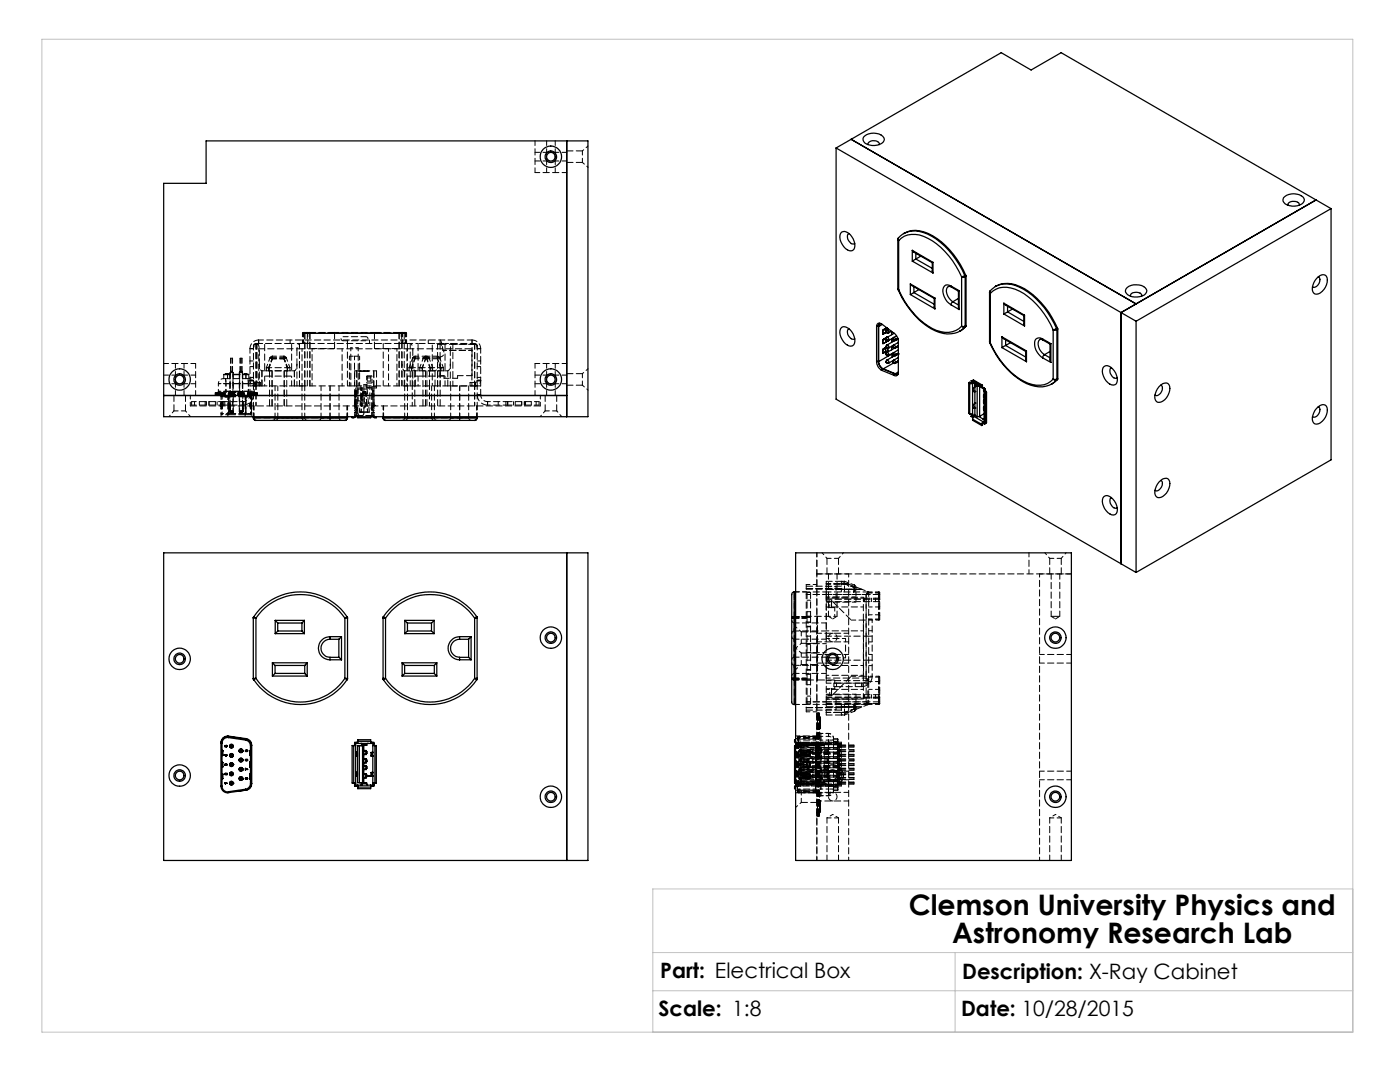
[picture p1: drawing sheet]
<svg xmlns="http://www.w3.org/2000/svg" width="279mm" height="216mm" viewBox="0 0 279 216" stroke-linecap="round" stroke-linejoin="round" font-family="sans-serif">
<defs><g id="words">
<g font-size="5.6">
<text x="181.4" y="182.5">Clemson University Physics and</text>
<text x="190" y="188.2">Astronomy Research Lab</text>
</g>
<g font-size="4.2">
<text x="131.7" y="195.1">Part: Electrical Box</text>
<text x="192" y="195.3">Description: X-Ray Cabinet</text>
<text x="131.4" y="202.8">Scale: 1:8</text>
<text x="191.8" y="202.8">Date: 10/28/2015</text>
</g>
</g></defs>
<path d="M8.4 7.8h261.6v198.2h-261.6zM270 177.4h-139.7v28.6M130.3 190.1h139.7M130.3 197.7h139.7M190.6 190.1v15.9" fill="none" stroke="#c0c0c0" stroke-width=".2"/>
<g fill="none" stroke="#000" stroke-width=".25">
<path d="M32.7 36.6h8.4v-8.5h76.2v55h-84.6zM113.1 28.1v55M166.9 29.5l32.9-19 6 3.5 6-3.5 50.8 29.4M166.9 29.5l59.8 34.6M166.9 29.5v50.2l59.8 34.5M169.9 27.8l56.8 32.8-3 1.8M172.6 27.1a2.86 2.86 0 0 1 3.8 .4 1.23 1.23 0 0 1-1.3 1.5 2.86 2.86 0 0 1-2.7-.7 .79 .79 0 0 1 .2-1.2zM173.2 28.9a1.27 1.27 0 0 1 1.1-.9 1.27 1.27 0 0 1 1.2 .7v.2M256.2 39.5a2.85 2.85 0 0 1 4 0 1.24 1.24 0 0 1-1.3 1.6 2.65 2.65 0 0 1-2.9-1zM262.6 39.9l-38.9 22.5M262.6 39.9l3 1.7M168 46.3a1.64 1.64 0 0 1 2 .9 2.06 2.06 0 0 1 .1 2.8 2.11 2.11 0 0 1-2.2-1.7 1.85 1.85 0 0 1 .1-2z"/>
<path d="M169.4 46.6a1.26 1.26 0 0 0 .8 2.1l.4-.1M179.2 57.6v.2M179.2 47.8l.2 .2M179.2 57.6l.2 .2M179.2 47.8v9.8M179.2 57.8a15.6 15.6 0 0 0 8.2 8.5 5.3 5.3 0 0 0 4.2-.2M179.2 57.8h.2M179.3 47.4l-.1 .4M179.3 47.4l.1 .6M179.4 48a4.6 4.6 0 0 1 5.8-.4 15.7 15.7 0 0 1 6.7 7.6M179.4 57.8a15.3 15.3 0 0 0 7.5 8.1 4.4 4.4 0 0 0 5-.8M179.4 48v9.8"/>
<path d="M180.4 46.6l-1.1 .8M181.7 56.7l.3 .3 4.4 2.5M181.7 56.7l4.9 2.8M181.7 56.7v2.1M181.7 58.8l4.9 2.8M182.1 50l.3 .3 3.7 2.1M182.1 50l4.1 2.4M182.1 50v2.1M182.1 52.1l4.1 2.4M182.4 58.4l-.7 .4M182.4 58.4l4 2.3M182.4 57.2v1.2"/>
<path d="M182.8 51.7l-.7 .4M182.8 51.7l3.3 1.9M182.8 50.6v1.1M183.4 57.8l-1 .6M183.8 51.1l-1 .6M186.1 52.4v1.7l.1 .4M186.2 52.4h-.1M186.2 52.4v2.1M186.4 59.5v1.7l.2 .4M186.6 59.5h-.2M186.6 59.5v2.1M189.8 57.1a1.02 1.02 0 0 0-1.3-.1 1.02 1.02 0 0 0-.3 1.2l.1 .5a3.5 3.5 0 0 0 1.5 2.1"/>
<path d="M189.8 57.1l.1 .2M189.8 57.1l1.6 .9M189.9 57.3l-.6-.1a1.4 1.4 0 0 0-.1 2l.9 1M189.9 57.3l1.4 .8M191.3 58.1v3.3l.1 .4M191.3 59.5l-1.2 .7M191.4 58l-.1 .1M191.4 58v3.8M191.9 55.2l.3 .2 .4-.2M191.9 55.2v9.9M192.5 55l-.6 .2M192.5 55l.1 .2"/>
<path d="M192.5 55a16.3 16.3 0 0 0-7.4-8.3 4.9 4.9 0 0 0-4.7-.1 4.8 4.8 0 0 1 4.9 0 16.3 16.3 0 0 1 7.5 8.4v10.1l-1.2 1M192.6 55.2v9.9M192.7 54.9l-.2 .1M192.8 55.1l-.2 .1M197.5 58.3l.1 .3M197.5 58.3v9.9M197.6 58l-.1 .3M197.6 58.6a4.7 4.7 0 0 1 5.9-.5 15.8 15.8 0 0 1 6.7 7.7M197.6 58l-.1 .2 .1 .4M197.6 58.6v9.8M198.6 57.1a5.1 5.1 0 0 1 5 .1 16.5 16.5 0 0 1 7.5 8.4v10.1l-1.2 .9M198.6 57.1h.1"/>
<path d="M198.7 57.1a5.6 5.6 0 0 1 5.6 .6 17 17 0 0 1 6.6 7.8M198.7 57.1l-1.1 .9M225 57.4a2.97 2.97 0 0 1 3.8 .3 1.23 1.23 0 0 1-1.3 1.5 2.51 2.51 0 0 1-2.9-1l.1-.6zM225.6 59.1v-.1a1.12 1.12 0 0 1 1.6-.6 .62 .62 0 0 1 .7 .7M257 41a.89 .89 0 0 1 1.3-.8 .86 .86 0 0 1 1 .8M262.7 55.6a1.56 1.56 0 0 1 1.8-.7 2.51 2.51 0 0 1-1 3.6 .97 .97 0 0 1-1.2 .1 .97 .97 0 0 1-.4-1.2l.3-1zM263.1 55.2a1.03 1.03 0 0 1-.1 1.7 .82 .82 0 0 1-1.1 .3M265.6 41.6l-38.9 22.5M265.6 41.6v50.2l-38.9 22.4M32.7 78.9h80.4M168 65.3a1.66 1.66 0 0 1 2 .9 2.11 2.11 0 0 1 .1 2.8 2.11 2.11 0 0 1-2.2-1.7 1.85 1.85 0 0 1 .1-2zM169.4 65.6a1.26 1.26 0 0 0 .8 2.1l.4-.1"/>
<path d="M174.9 72.2a2.1 2.1 0 0 0 1 1.7M174.9 65.2v7M175.3 72.1v.1a1.76 1.76 0 0 0 1.1 1.5M175.3 65.1l.1 .1M175.3 72.1h.1M175.3 65.1v7M175.3 64.9l-.4 .3M175.3 72l-.4 .2M175.4 72.1a1.68 1.68 0 0 0 .9 1.5M175.4 65.2v6.9M175.5 64.5l-.2 .6M175.9 64.6l-.4 .1-.1 .5"/>
<path d="M175.9 64.6a.58 .58 0 0 0-.7-.1 .58 .58 0 0 0-.3 .7M175.9 64.6l2.4 1.8a2.11 2.11 0 0 1 1 1.7v6.2a.58 .58 0 0 1-.3 .6 .58 .58 0 0 1-.7 0M175.9 73.9l2.4 1M176.1 64.7l-.7 .5M176.2 65.9h.1M176.2 66.6h.1M176.2 67.8h.1M176.2 68.5h.1M176.2 69.7h.1M176.2 70.4h.1M176.2 65.9v.7M176.2 67.8v.7"/>
<path d="M176.2 69.7v.7M176.2 73.7l-.3 .2M176.3 73.6l.1 .1M176.3 73.6l2.4 1M176.4 73.7l2.4 1M176.4 70.4h-.2M176.4 68.5h-.2M176.4 66.6h-.2M176.5 69.5l-.3 .2M176.5 67.6l-.3 .2M176.5 65.7l-.3 .2M176.5 65.7h.1"/>
<path d="M176.5 66.5l-.3 .1M176.5 67.6h.1M176.5 68.4l-.3 .1M176.5 69.5h.1M176.5 70.3l-.3 .1M176.7 65.6v.1M176.7 67.5v.1M176.7 69.4v.1M176.7 65.6l.3-.2-.5 .3M176.7 66.4h.1M176.7 69.4l.2-.1-.4 .2M176.7 66.4l-.4 .2"/>
<path d="M176.7 68.3l-.4 .2M176.7 70.2l-.4 .2M176.7 65.6l-.2 .1M176.7 67.5l-.2 .1M176.7 69.4l-.2 .1M176.7 68.3h.1M176.7 70.2h.1M176.7 65.7l-.5 .2M176.7 65.7v.7M176.7 67.6v.7M176.7 69.5v.7M176.7 66.4l-.5 .2"/>
<path d="M176.7 67.6l-.5 .2M176.7 68.3l-.5 .2M176.7 69.5l-.5 .2M176.7 70.2l-.5 .2M176.8 67.7a.37 .37 0 0 0 .5 .2M176.8 67.6a.34 .34 0 0 1 .5-.2 .34 .34 0 0 1 0 .5M176.8 69.2a.37 .37 0 0 0 .5 .3M176.8 70.7a.34 .34 0 0 0 .5 .2M176.8 67.6l.2 .2h.3M176.8 67.6l.5 .2M176.8 69.1l.2 .3h.3M176.8 70.7l.2 .2h.3"/>
<path d="M176.8 70.6l.2 .2h.3M176.8 66.2l.4 .1M176.8 67.7l.4 .1M176.8 69.2l.4 .2M176.8 66.4h-.1M176.8 70.7l.4 .1M176.8 67.6h-.1M176.8 72.2l.4 .2M176.8 68.3h-.1M176.8 70.2h-.1M176.9 66.3l-.2 .1M176.9 69.4l-.2 .1"/>
<path d="M177 65.8l-.2 .3 .5 .2M177 68.9l-.2 .3 .5 .1M177 70.3l-.2 .3M177 71.9l-.2 .3 .5 .2M177 67.3h.1zM177 67.3l-.3 .2M177 67.3h.1M177 65.8a.4 .4 0 0 1 .3 .6M177 68.9a.38 .38 0 0 1 .4 .1 .38 .38 0 0 1-.1 .5M177 70.3a.4 .4 0 0 1 .3 .6M177 71.9a.4 .4 0 0 1 .3 .6M177.1 65.5l-.4 .2"/>
<path d="M177.1 68l-.4 .3M177.1 68h.1M177.1 69.9l-.4 .3M177.1 69.9h.1M177.1 65.5v.3M177.1 69.5v.4M177.2 66.3h.1M177.2 70.8h.1M177.2 72.4h.1M177.2 66.3l.1 .1M177.2 67.8h.1M177.2 69.4h.1"/>
<path d="M177.2 70.8l.1 .1M177.3 66.4l-.5-.2 .1 .2h.4M177.3 72.4l-.5-.2 .1 .2 .4 .1M177.3 66.3v.1M177.3 67.8h.1M177.3 67.8h-.1M177.3 69.3v.1M177.3 69.3l-.1 .1M177.3 70.8v.1M177.3 72.4h.1M177.3 65.7l-.3 .1M177.9 66.1l-.6 .3"/>
<path d="M177.9 70.7l.2 .5M177.9 66.1v.7M177.9 67.6v.7M177.9 69.1v.7M177.9 70.6v.1M177.9 70.7l-2.5 1.4M178.2 69.2a.36 .36 0 0 0 .5 .3M178.2 70.7a.35 .35 0 0 0 .5 .3M178.2 67.7l.2 .2 .4-.1M178.2 69.2l.2 .2 .4-.1M178.2 70.7a.38 .38 0 0 0 .6 .1M178.2 70.7l.1 .1h.5"/>
<path d="M178.2 69.2l.1 .2 .5-.1M178.2 70.7l.6 .1M178.2 72.2l.2 .2 .4-.1M178.3 67.4l-1 .5M178.3 68.9l-1 .6M178.3 70.4l-1 .5M178.3 71.9l-1 .6M178.3 72.5l-2 1.1M178.3 67.3l-.1 .3a.32 .32 0 0 0 .2 .3 .32 .32 0 0 0 .4-.1M178.3 68.9l-.1 .1a.31 .31 0 0 0 .1 .4 .31 .31 0 0 0 .5-.1M178.3 70.4l-.1 .3M178.3 71.9l-.1 .2a.33 .33 0 0 0 .2 .3 .33 .33 0 0 0 .4-.1"/>
<path d="M178.3 67.3l.3 .1 .2 .4M178.3 68.9h.3l.2 .4M178.3 70.4h.3l.2 .4M178.3 71.9l.3 .1 .2 .3M178.5 66.5l-2 1.1M178.5 68l-1.5 .9M178.5 69.5l-1.5 .8M178.5 71l-1.5 .9M178.7 74.6l.1 .1M178.7 74.6l-.4 .3M178.8 67.8l-.4 .1-.2-.2a.33 .33 0 0 0 .1 .3 .33 .33 0 0 0 .4-.1M178.8 74.7h.4"/>
<path d="M178.8 72.4h-.5l-.1-.2a.35 .35 0 0 0 .5 .3M178.8 67.8h.1M178.8 69.3h.1M178.8 70.8h.1M178.8 72.3h.1M178.8 72.3v.1M178.8 67.8l-.1 .1M178.8 69.3l-.1 .2M178.8 70.8l-.1 .2M178.8 72.4l-.1 .1M178.8 67.8l.4-.3-.4 .3M178.8 70.8l.5-.3-.5 .3"/>
<path d="M178.8 67.8l.4-.2-.4 .2M178.9 67l-.6 .3M179.1 72.2l.2 .1M179.2 67.7l-.5 .2M179.2 70.7h.1M179.2 69.1h.1M179.3 70.6h.1M179.3 69.1l-.6 .4M179.3 74.4l-.2 .2h-.4M179.3 68.3l-1 .6M179.3 69l-.5 .3M179.3 69.8l-1 .6"/>
<path d="M179.3 70.6l-.6 .4M179.3 71.3l-1 .6M179.3 72.1l-.6 .4M179.3 72l-.5 .3M179.3 74.2l-.6 .4M179.3 72l-.5 .4M189.8 60.8l1.6 1M190.1 60.2l-.3 .6M190.1 60.2l1.2 .7M191.9 65.1h.7M191.9 65.1l.4 .2h.2M192.5 65.3l-.9 .8"/>
<path d="M192.6 65.1l-.1 .2M192.7 65.2l-.2 .1M192.8 65l-.2 .1M193.3 76.4l.2-.1 .3 .2M193.3 76.4l.2 .1M193.3 76.4v6.1l.2 .1M193.5 76.5v6.1M194 76.4l.1 .1h-.6M194 76.4l-.2 .1M194 76.1v.3M194.1 75.9l1.8 1M194.1 75.9v7"/>
<path d="M194.1 75.9l.2-.1 1.8 1.1M194.1 76.1l-.3-.1v.5M194.2 78.1h.2M194.4 78.1h.2M194.6 78.1h.1M194.6 77.2h.1M194.6 77.2l-.4 .7 .1 .2h.3M194.6 76.8l.4 .3M194.6 76.8v6.1l.4 .2M194.6 78l-.2 .1M194.7 76.6l-.1 .2M195 77.1v6"/>
<path d="M195.4 77l-.4 .1M195.5 77.1v6M195.9 77.2l.1 .2h.2M195.9 77.2l-1.8-1 1.9 1.2M195.9 76.9v.3M196.1 76.9h-.2M196.1 76.9v.4l.4 .2M196.2 77.4h.1M196.2 77.4l.3 .1M196.3 77.4v.6h.1M196.3 78.8v.5h.1M196.3 79.9v.5h.1"/>
<path d="M196.3 77.4h.1M196.3 78.8h.1M196.3 79.9h.1M196.4 78.1v6.1l.3 .3M196.4 78.7l-.1 .1M196.4 79.8l-.1 .1M196.5 77.9l-.1 .1 .1 .2M196.5 77.9h.1M196.5 78.2l.2 .2M196.5 77.5v.6M196.5 78.2v6.5l-.4-.3M196.7 78.1l.2 .1"/>
<path d="M196.7 78.4v6.1M196.9 78.2l-.2 .2M196.9 78.2v6.1l-.2 .2M197.5 68.2v.2M197.5 68.2l.1 .2M197.5 68.4a15.5 15.5 0 0 0 8.2 8.5 4.9 4.9 0 0 0 4.2-.3M197.5 68.4h.1M197.6 68.4a15.3 15.3 0 0 0 7.6 8.1 4.4 4.4 0 0 0 5-.9M200 67.2l.3 .4 4.4 2.5M200 67.2l4.9 2.8M200 67.2v2.2M200 69.4l4.9 2.8"/>
<path d="M200.3 60.5l.4 .4 3.6 2.1M200.3 60.5l4.2 2.4M200.3 60.5v2.2M200.3 62.7l4.2 2.4M200.7 68.9l-.7 .5M200.7 68.9l4 2.4M200.7 67.8v1.1M201.1 62.2l-.8 .5M201.1 62.2l3.2 1.9M201.1 61.1v1.1M201.7 68.4l-1 .5M202.1 61.7l-1 .5"/>
<path d="M204.3 63v1.7l.2 .4M204.5 62.9l-.2 .1M204.5 62.9v2.2M204.7 70.1v1.7l.2 .4M204.9 70l-.2 .1M204.9 70v2.2M208.1 67.6a1.02 1.02 0 0 0-1.3 0 1.02 1.02 0 0 0-.3 1.2 3.6 3.6 0 0 0 1.6 2.6M208.1 67.6l.1 .3M208.1 67.6l1.6 1M208.1 71.4l1.6 .9M208.2 67.9l-.7-.2a1.95 1.95 0 0 0 .6 2.8l.4 .3M208.2 67.9l1.3 .8"/>
<path d="M208.5 70.8l-.4 .6M208.5 70.8l1 .6M209.5 68.7v3.1l.2 .5M209.5 70.1l-1 .7M209.7 68.6l-.2 .1M209.7 68.6v3.7M210.2 65.8h.7M210.2 75.6l.3 .1 .4-.1M210.2 75.6l.3 .3 .4-.1M210.2 65.8v9.8M210.9 65.5l-.7 .3M210.9 65.5v.3"/>
<path d="M210.9 75.8l-1 .8M210.9 75.6v.2M210.9 65.8v9.8M211 65.4l-.1 .1M211 75.7l-.1 .1M211.1 75.5l-.2 .1M211.1 65.7l-.2 .1M220.3 73.1a1.57 1.57 0 0 1 2.1 .9l.3 .5a1.78 1.78 0 0 1-.2 2.3 2.37 2.37 0 0 1-2.4-2.2 1.5 1.5 0 0 1 .2-1.5zM221.8 73.4a1.27 1.27 0 0 0 .5 2l.3 .1 .4-.1M223.7 62.4v50.1M226.7 64.1v50.1M231.3 77.2a1.27 1.27 0 0 1 2-.4 2.79 2.79 0 0 1-2 3.5 1.15 1.15 0 0 1-.7-1.8z"/>
<path d="M231.6 76.9h.2a1.44 1.44 0 0 1-1 2.1l-.3-.2M50.6 83.4h.1M50.6 83.4l.2 .4 .3 .1M50.6 83.1v.3M50.7 83.4h18.6M50.7 83.4l.1 .3 .3 .2M50.7 83.1v.3M51.1 83.9h17.7M69.3 83.4l-.2 .3-.3 .2M69.3 83.4h.1M69.3 83.1v.3M69.4 83.4l-.3 .4-.3 .1"/>
<path d="M69.4 83.1v.3M70.3 83.1v.3l.4-.1 .2-.2M71.4 83.1v.3h2.6v-.3M74.4 83.1l.4 .3h.3v-.3M76.4 83.4h.1M76.4 83.4l.1 .3 .4 .2M76.4 83.1v.3M76.5 83.4h18.6M76.5 83.4l.1 .3 .3 .2M76.5 83.1v.3M76.9 83.9h17.8M95.1 83.4v.3l-.4 .2"/>
<path d="M95.1 83.4h.1M95.1 83.1v.3M95.2 83.4l-.1 .3-.4 .2M95.2 83.1v.3M193.5 82.6h.6M193.8 82.7v.4M193.8 83.1l.4 .2M194 82.7l.3 .5M194 82.7h.1M194 83l-.2 .1M194.1 83.6v.3l1.8 1M194.1 82.9l.3 .2"/>
<path d="M194.1 83.6l1.8 1.1M194.4 81.3l.2 .1M194.4 81.3l-.2 .1M194.4 83.1l-.3 .5M194.4 83.1l1.8 1.1M194.6 80.4h.1M194.6 80.4l-.4 .7 .1 .3h.3M194.6 81.4h.1M194.6 82.7l-.5 .2M194.6 81.2l-.2 .1M195.3 83.1l1 .5M195.5 83.1h-.5"/>
<path d="M195.9 84.7v.2M196.1 84.4v.4l-.2 .1M196.2 84.3l.3 .2M196.2 84.2l-.3 .5M196.2 84.2v.1M196.2 84.2l.3 .1M196.2 84.3l-.1 .1M196.3 83.6h.1M196.3 83.6l.1 .1M196.3 81.2l.1 .6M196.3 81.2h.1M196.4 81.2h-.1"/>
<path d="M196.4 82.5l-.9 .6M196.4 83.5l-.1 .1M220.3 99.1a1.57 1.57 0 0 1 2.1 .8 2.06 2.06 0 0 1 .1 2.8 2.37 2.37 0 0 1-2.4-2.2 1.5 1.5 0 0 1 .2-1.4zM221.8 99.3a1.27 1.27 0 0 0 .5 2l.3 .1 .4-.1M231.3 96.2a1.27 1.27 0 0 1 2-.4 2.79 2.79 0 0 1-2 3.5 1.15 1.15 0 0 1-.7-1.8zM231.6 95.9l.2 .1a1.44 1.44 0 0 1-1 2l-.3-.2M262.7 81.5a1.56 1.56 0 0 1 1.8-.6 2.51 2.51 0 0 1-1 3.5 .97 .97 0 0 1-1.2 .1 .97 .97 0 0 1-.4-1.2l.3-.9zM263.1 81.2a1.03 1.03 0 0 1-.1 1.6 .82 .82 0 0 1-1.1 .3M32.7 110.3h84.6v61.4h-84.6zM113.1 110.3v61.4M158.5 118.1a.63 .63 0 0 0-.5 .9v4.3M158.5 118.1v4.9"/>
<path d="M158.5 118.1h.3M158.8 110.3h55v61.4h-55zM50.7 123l.4 .3M50.7 123a11.2 11.2 0 0 1 18.6 0M50.7 135.6a11.2 11.2 0 0 0 18.6 0M50.7 123l-.1 .3h.5M50.7 123l-.1 .2v12.3l.1 .1M51.1 123.3a10.7 10.7 0 0 1 17.7 0M51.1 135.4l-.4 .2M51.1 135.4a10.7 10.7 0 0 0 17.7 0M51.1 135.4h-.5l.1 .2M51.1 123.3v12.1"/>
<path d="M54.4 132.3l.5 .5M54.4 134.9h6.9M54.4 132.3h6.9M54.4 132.3v2.6M54.9 134.4l-.5 .5M54.9 134.4h5.9M54.9 132.8h5.9M54.9 132.8v1.6M54.9 123.8l.5 .5M54.9 123.8v2.6M54.9 126.4h5.8M54.9 123.8h5.8"/>
<path d="M55.4 125.9l-.5 .5M55.4 124.3v1.6M55.4 125.9h4.9M55.4 124.3h4.9M60.3 125.9l.4 .5M60.3 124.3v1.6M60.7 123.8l-.4 .5M60.7 123.8v2.6M60.8 134.4l.5 .5M60.8 132.8v1.6M61.3 132.3l-.5 .5M61.3 132.3v2.6"/>
<path d="M65.9 127v.6M65.9 127.6a1.8 1.8 0 0 0-1.8 1.8 1.8 1.8 0 0 0 1.8 1.8M65.9 131.2v.5M65.9 127a2.31 2.31 0 0 0-2.4 2.3 2.31 2.31 0 0 0 2.4 2.4M65.9 127.6h1.7M65.9 127h2.3M65.9 131.2h1.7M65.9 131.7h2.3M67.6 131.2l.6 .5M67.6 127.6v3.6M68.2 127l-.6 .6M68.2 127v4.7"/>
<path d="M68.8 135.4h.6l-.1 .2M68.8 135.4l.5 .2M68.8 123.3v12.1M69.3 123l.1 .3h-.6M69.3 123l-.5 .3M69.3 123l.1 .2v12.3l-.1 .1M76.5 123l.4 .3M76.5 123a11.3 11.3 0 0 1 18.6 0M76.5 123l-.1 .3h.5M76.5 135.6a11.3 11.3 0 0 0 18.6 0M76.5 123v12.6M76.9 123.3a10.8 10.8 0 0 1 17.8 0"/>
<path d="M76.9 135.4h-.5l.1 .2M76.9 135.4l-.4 .2M76.9 135.4a10.7 10.7 0 0 0 17.8 0M76.9 123.3v12.1M80.3 132.3l.5 .5M80.3 134.9h6.9M80.3 132.3h6.9M80.3 132.3v2.6M80.8 134.4l-.5 .5M80.8 134.4h5.9M80.8 132.8h5.9M80.8 132.8v1.6"/>
<path d="M80.8 123.8l.5 .5M80.8 126.4h5.8M80.8 123.8v2.6M80.8 123.8h5.8M81.3 125.9l-.5 .5M81.3 125.9h4.8M81.3 124.3v1.6M81.3 124.3h4.8M86.1 125.9l.5 .5M86.1 124.3v1.6M86.6 123.8l-.5 .5M86.6 123.8v2.6"/>
<path d="M86.7 134.4l.5 .5M86.7 132.8v1.6M87.2 132.3l-.5 .5M87.2 132.3v2.6M91.7 127v.6M91.7 127.6a1.8 1.8 0 0 0-1.8 1.8 1.8 1.8 0 0 0 1.8 1.8M91.7 131.2v.5M91.7 127a2.31 2.31 0 0 0-2.3 2.3 2.31 2.31 0 0 0 2.3 2.4M91.7 127.6h1.8M91.7 127h2.3M91.7 131.2h1.8M91.7 131.7h2.3"/>
<path d="M93.5 131.2l.5 .5M93.5 127.6v3.6M94 127l-.5 .6M94 127v4.7M94.7 135.4l.4 .2M94.7 135.4h.5l-.1 .2M94.7 123.3v12.1M95.1 123l-.4 .3M95.1 123l.1 .3h-.5M95.1 123v12.6M158 135.4v4.8l.2 .3 .3 .1M158 123.3h.5"/>
<path d="M158 135.4h.5M158 135.4l.1 .1 .4 .1M158 123.3v12.1M158.5 123v.3M158.5 135.4v.2M158.5 123l-.3 .1-.2 .2M158.5 135.6v5M158.5 123.3v12.1M158.5 135.4h.3M158.5 123.3h.3M158.5 123h.3M158.5 135.6h.3"/>
<path d="M165.3 131.3h1.7M44.1 156.9h.2M44.3 156.9a1.11 1.11 0 0 0 1.3 1.1M44.3 149.8h.1M44.3 150.7h.1M44.3 154.5h.1M44.3 152.2h.1M44.3 153h.1M44.3 153v.1M44.3 153.1h.1M44.3 155.4h.1M44.3 148.3v8.6"/>
<path d="M44.3 155.4h.2M44.3 150.7h.2M44.3 153h.2M44.3 154.4l.1 .1M44.3 152.1l.1 .1M44.4 149.8h.1M44.4 154.4l.1 .1M44.4 152.1l.1 .1M44.4 149.8h-.1M44.4 154.4l-.1 .1M44.4 152.1l-.1 .1M44.4 149.8l-.1 .9"/>
<path d="M44.4 152.2l-.1 .9M44.4 154.5l-.1 .9M44.4 154.5h.1M44.4 152.2h.1M44.5 150.7h-.1M44.5 155.4h-.1M44.5 153l-.1 .1M44.5 149.8v.9M44.5 152.2v.8M44.5 154.5v.9M44.8 148.8l.2 .1a.17 .17 0 0 1 .3-.1 .17 .17 0 0 1-.1 .2v-.2h-.2l.1 .2h-.3zM44.8 156.2h.5l-.4 .1 .1 .1"/>
<path d="M44.8 156.3l.2 .1M44.8 150.6h.4l.1 .1-.2 .2zM44.8 156.2v.1M44.9 152.5l.3-.1 .1 .2-.1 .1v-.2l-.1 .1-.2-.1v.2zM44.9 154.3l.1 .3zM45 154.3l.2 .2 .1-.2v.3zM45 150.7l.1 .1zM45 156.4h.1M45 152.6h.1M45.6 147.2a1.11 1.11 0 0 0-1.3 1.1M45.6 158v.2M45.6 147.2l3.4 .5"/>
<path d="M45.6 147a1.25 1.25 0 0 0-1.4 1.3h.1M45.6 147v.2M45.6 146.9v.1M45.6 147l3.4 .5M45.9 149h.1M45.9 148.8h.1M45.9 152.7h.1M45.9 152.5h.1M45.9 154.5v.1M45.9 154.3h.1M45.9 156.4h.1M45.9 152.6h.6"/>
<path d="M45.9 152.5v.1M45.9 152.5h.6M45.9 148.9h.6M45.9 148.9h.1M45.9 154.4h.6M45.9 154.4h.1M45.9 150.7h.6M45.9 150.7h.1M45.9 156.2v.1M45.9 156.2h.6M45.9 156.3h.6M45.9 152.6h.1"/>
<path d="M45.9 156.3h.1M45.9 148.9a.34 .34 0 0 1 .5-.3 .34 .34 0 0 1 0 .6 .34 .34 0 0 1-.5-.3M45.9 154.4a.34 .34 0 0 1 .5-.3 .34 .34 0 0 1 0 .6 .34 .34 0 0 1-.5-.3M45.9 152.5a.34 .34 0 0 1 .5-.2 .34 .34 0 0 1 0 .6 .34 .34 0 0 1-.5-.3M45.9 150.7v.1M45.9 150.6h.1M45.9 150.8h.1M45.9 156.1v.1M46 156.3h.1M46 148.9h.1M46 154.4h.1M46 150.7h.1"/>
<path d="M46 152.6h.1M46.1 152.6h.1M46.1 154.4h.1M46.1 148.9h.1M46.1 150.7h.1M46.1 156.3h.1M46.3 152.6h.1M46.3 154.4h.1M46.3 148.9h.1M46.3 156.3h.1M46.3 150.7h.1M46.5 152.6h.1"/>
<path d="M46.5 156.3h.1M46.5 154.4h.1M46.5 150.7h.1M46.5 148.9h.1M46.5 152.5v.1M46.5 156.2v.1M47.8 155.3h.6M47.8 155.3h.1M47.8 151.7h.6M47.8 153.5h.6M47.8 153.5h.1M47.8 149.8h.6"/>
<path d="M47.8 149.8h.1M47.8 155.4h.6M47.8 155.4h.1M47.8 151.6h.6M47.8 151.6v.1M47.8 155.3v.1M47.8 151.7h.1M47.9 151.7h.1M47.9 153.5h.1M47.9 149.8h.1M47.9 155.3v.1M48.2 151.7h.1"/>
<path d="M48.2 155.4h.1M48.2 153.5h.1M48.2 149.8h.1M48.2 155.3v.1M48.3 149.8h.1M48.3 155.4h.1M48.3 151.7h.1M48.3 153.5h.1M48.4 151.7h.1M48.4 155.3v.1M48.4 153.5h.1M48.4 149.8h.1"/>
<path d="M48.4 151.6h.1M48.4 149.7v.1M48.4 155.2v.1M48.4 155.3h.1M48.4 151.8h.1M48.4 149.9h.1M48.4 153.6h.1M48.4 155.5h.1M48.4 153.4h.1M48.4 155.4h.1M48.4 151.7v.1M48.4 155.4v.1"/>
<path d="M48.4 151.6v.1M48.4 155.3a.35 .35 0 0 0-.5-.3 .35 .35 0 0 0 0 .7 .35 .35 0 0 0 .5-.3M48.4 153.5a.36 .36 0 0 0-.5-.3 .36 .36 0 0 0 0 .6 .36 .36 0 0 0 .5-.3M48.4 149.8a.35 .35 0 0 0-.5-.3 .35 .35 0 0 0 0 .6 .35 .35 0 0 0 .5-.3M48.4 151.6a.36 .36 0 0 0-.5-.2 .36 .36 0 0 0 0 .6 .36 .36 0 0 0 .5-.3M49 153.3l.4 .3-.4-.2v.2zM49 157.5v.2M49 147.7a1.16 1.16 0 0 1 1 1.1M49 151.6l.4-.1v.2l-.3 .1zM49 155.2l.1 .2 .1-.2a.16 .16 0 0 1 .2 .1 .16 .16 0 0 1 0 .2h-.4zM49 157.5l-3.4 .5M49 147.5v.2"/>
<path d="M49 147.5a1.34 1.34 0 0 1 1.2 1.3M49 149.7l.4 .1-.1 .2 .1-.2-.2-.1v.2a.15 .15 0 0 1-.2 0 .15 .15 0 0 1 0-.2zM49 157.7l-1.6 .2M49 155.3h.1M49 157.7h.1M49.1 147.4l-.1 .1M49.2 149.7h.1M49.8 153l.1 .1M49.8 155.4h.1M49.8 150.7h.1M49.8 153h.1M49.8 152.2h.1"/>
<path d="M49.8 154.5h.1M49.8 149.8h.1M49.8 149.8v.9M49.8 152.2v.8M49.8 154.5v.9M49.8 154.5h.2M49.8 149.8h.2M49.8 155.4h.2M49.8 150.7h.2M49.8 152.2h.2M49.8 153h.2M49.9 152.1l-.1 .1"/>
<path d="M49.9 154.4l-.1 .1M49.9 149.8h-.1M49.9 152.1h.1M49.9 154.4h.1M49.9 153.1h.1M49.9 155.4h.1M49.9 149.8h.1M49.9 150.7h.1M50 155.4h.1M50 154.4v.1M50 154.4h.1M50 153.1h.1"/>
<path d="M50 152.1v.1M50 152.1h.1M50 150.7v.1M50 149.8h.1M50 156.4a1.16 1.16 0 0 1-1 1.1M50 156.4h.2M50 148.8h.2M50 154.5h.1M50 153v.1M50 153h.1M50 152.2h.1M50 150.7h.1"/>
<path d="M50 149.7v.1M50 148.8v7.6M50.2 156.4a1.27 1.27 0 0 1-1.2 1.3M50.2 156.4h.1M50.2 148.8h.1M50.2 148.8v7.6M50.2 156.4v-7.7a1.33 1.33 0 0 0-1.3-1.3l-3.5-.5a1.33 1.33 0 0 0-1.3 1.3v8.7M50.2 156.4a1.33 1.33 0 0 1-1.3 1.3l-3.5 .5a1.33 1.33 0 0 1-1.3-1.3M70.6 156.2h.4M70.6 148.8h.4M70.6 148.8h-.3v7.4h.3M70.6 148.8v7.4"/>
<path d="M70.8 156.5l.1 .3 .3 .1M70.8 156.2v.7h.6M71 150.1h.1zM71 154.1h.1zM71 148.3h3.4v8.4h-3.4zM71 154.8h.2M71 150.8h.2M71 150.2h.2M71 154.1h.1M71.1 154.8h.1M71.1 150.1h.2l-.1 .1M71.1 154.1h.2l-.1 .1"/>
<path d="M71.1 154.2h-.1h.2M71.1 154.2h.1M71.1 150.8l-.1 .1M71.1 150.8h.1M71.1 150.1v.1M71.1 154.1v.1M71.2 148.1h-.2l-.2 .4M71.2 150.8h.1h-.2M71.2 150.8h-.2h.1M71.2 154.8h.1l-.3 .1 .1-.1M71.2 150.2h-.2M71.2 150.2v.6"/>
<path d="M71.2 154.2v.6M71.4 148.8h1.2v7.4h-1.2zM71.4 156.7v.4M71.4 147.9v.4M71.4 147.9v-.3h2.6v.3M71.4 157.1v.3h2.6v-.3M71.4 157.1h2.6M71.4 147.9h2.6M71.4 148.1h-.6v.7M71.7 148.8v7.4M72 156.7h.1M72 148.3h.1"/>
<path d="M72 148.8h.2M72 156.2l.1 .1 .1-.1M72 148.3l.4 .4M72.4 148.8v7.4M72.4 156.3h.1M72.4 148.7h.1M72.4 148.7h.6M72.4 156.3h.6M72.4 156.3l-.4 .4M72.6 154.5l.4-.1v.8h-.4M72.6 151.5h.4M72.6 153.5h.4"/>
<path d="M72.6 152.8h.4M72.6 149.8h.4M72.6 150.5h.4M72.6 154.4h.5v.3h.1l-.1 .5h-.5M72.6 149.8h.5v.2h.1l-.1 .6h-.5M72.6 152.8h.5v.2h.1l-.1 .6h-.5M72.6 151.4h.5v.3h.1l-.1 .5h-.5M73 156.3h.1M73 148.7h.1M73 151.4v.8h-.4M73 149.8v.7M73 152.8v.7"/>
<path d="M73 156.3l.3 .4M73.3 148.3h.1M73.3 148.3l-.3 .4M73.4 154.8h.4l-.4 .1zM74 156.7v.4M74 147.9v.4M74 148.1h.6v.7M74 150.1l.2 .1M74 150.1l.3 .1M74 154.1h.3M74 150.8h.3M74 150.1v.7"/>
<path d="M74.2 154.2h-.2v.6M74.2 150.8h.1M74.2 150.8h-.2M74.2 154.8h-.2M74.2 150.2v.6M74.2 154.2v.6M74.2 150.2h.2M74.2 154.8h.2M74.2 154.2h.1M74.2 148.1l.3 .1 .1 .3M74.3 154.1v.1M74.3 154.8h-.3"/>
<path d="M74.3 150.8l.1 .1M74.4 148.8h.4M74.4 156.2h.4M74.4 150.8h-.2M74.4 154.8h-.2M74.4 154.1h-.1M74.6 156.7h.1M74.6 148.3h.1M74.6 148.4h.1M74.6 156.6h.1M74.6 156.5l-.1 .2-.3 .2M74.6 156.2v.7h-.6"/>
<path d="M74.8 148.8h.3v7.4h-.3M74.8 148.8v7.4M158.5 140.6h.3M158.8 156.7l-.2 .2v.5h.2M158.8 147.6h-.2v.5l.2 .2M158.8 148.8h-.2v7.4h.2"/>
<circle cx="109.9" cy="31.3" r="1.16"/>
<circle cx="109.9" cy="31.3" r="2.14"/>
<circle cx="109.9" cy="31.3" r=".86"/>
<circle cx="35.8" cy="75.7" r="1.16"/>
<circle cx="35.8" cy="75.7" r="2.14"/>
<circle cx="35.9" cy="75.7" r=".86"/>
<circle cx="109.9" cy="75.7" r="1.16"/>
<circle cx="109.9" cy="75.7" r=".85"/>
<circle cx="109.9" cy="75.7" r="2.14"/>
<circle cx="35.8" cy="131.5" r="2.13"/>
<circle cx="35.9" cy="131.5" r="1.14"/>
<circle cx="35.9" cy="131.5" r=".86"/>
<circle cx="109.9" cy="127.2" r="2.13"/>
<circle cx="109.9" cy="127.2" r="1.14"/>
<circle cx="109.9" cy="127.2" r=".86"/>
<circle cx="166.2" cy="131.5" r=".86"/>
<circle cx="166.2" cy="131.5" r="2.13"/>
<circle cx="166.2" cy="131.5" r="1.14"/>
<circle cx="210.6" cy="127.2" r=".86"/>
<circle cx="210.6" cy="127.2" r="2.13"/>
<circle cx="210.6" cy="127.2" r="1.14"/>
<circle cx="35.8" cy="154.8" r="2.13"/>
<circle cx="35.9" cy="154.8" r="1.14"/>
<circle cx="35.9" cy="154.7" r=".86"/>
<circle cx="46.2" cy="148.9" r=".38"/>
<circle cx="46.2" cy="152.6" r=".38"/>
<circle cx="46.2" cy="154.4" r=".38"/>
<circle cx="46.2" cy="150.7" r=".37"/>
<circle cx="46.2" cy="156.3" r=".37"/>
<circle cx="46.2" cy="156.3" r=".34"/>
<circle cx="46.2" cy="150.7" r=".34"/>
<circle cx="48.1" cy="151.7" r=".39"/>
<circle cx="48.1" cy="153.5" r=".39"/>
<circle cx="48.1" cy="149.8" r=".38"/>
<circle cx="48.1" cy="155.4" r=".38"/>
<circle cx="49.1" cy="151.7" r=".07"/>
<circle cx="49.1" cy="149.8" r=".09"/>
<circle cx="49.3" cy="155.3" r=".1"/>
<circle cx="49.3" cy="151.7" r=".09"/>
<circle cx="109.9" cy="159" r="2.13"/>
<circle cx="109.9" cy="159" r="1.14"/>
<circle cx="109.9" cy="159" r=".86"/>
<circle cx="166.2" cy="154.7" r=".86"/>
<circle cx="166.2" cy="154.8" r="2.13"/>
<circle cx="166.2" cy="154.7" r="1.14"/>
<circle cx="210.6" cy="159" r=".86"/>
<circle cx="210.6" cy="159" r="2.13"/>
<circle cx="210.6" cy="159" r="1.14"/>
</g>
<g fill="none" stroke="#000" stroke-width=".2" stroke-dasharray="1.3 .6" stroke-dashoffset=".4">
<path d="M116.2 30.1v2.3M44.7 74.8v.8M44.7 74.8h.7M45.4 74.8h-.7M45.4 74.8v.8M45.9 74.5v6.2M46.6 79h-.8M48.5 79h-.8M49.1 74.8v.8M49.7 74.8v.8M49.9 72v-2.4M50.6 69l.2-.3 .3-.2"/>
<path d="M51.8 77v-4.3M54.4 71.1h2.3M54.4 71.6h2.3M54.4 71.4h2.3M56.7 71.4h-2.3M56.7 71.6h-2.3M59.3 72.7v4.3M59.8 68.5h.7M60.5 68.5h.9M61.4 68.5h-.9M72.6 79.7l.3 .8M73.3 76.4h.9"/>
<path d="M73.3 75.4h.7M73.3 76h.7M74 75.1h-.7M74.2 75h-.9M80.1 68.5h.9M81 68.5h-.9M82.4 77v-4.3M82.8 71.4h2.3M85 71.1h2.3M85 71.6h2.3M85.1 71.6h-2.3M87.3 71.4h-2.3"/>
<path d="M87.8 75h.8M89.9 72.7v4.3M90.4 77h4.3M90.4 68.5h4.3M94.7 77h-4.3M94.7 68.5l.4 .2 .1 .3M94.7 68.7h-4.3M95.9 72v-2.4M116.2 74.6v2.3M37 82h-2.3M44.1 83.1v-4.2M45.5 83.1v-4.2"/>
<path d="M45.9 82.1a.33 .33 0 0 0 .2 .3 .33 .33 0 0 0 .4-.2M45.9 82.1a.28 .28 0 0 0 .3 .3 .28 .28 0 0 0 .3-.3M46.5 82.2a.33 .33 0 0 1-.4 .2 .33 .33 0 0 1-.2-.3M47.8 82.1a.28 .28 0 0 0 .3 .3 .28 .28 0 0 0 .3-.3M48.4 80.7v-6.2M48.4 82.1a.33 .33 0 0 1-.2 .3 .33 .33 0 0 1-.4-.2M48.9 83.1v-4.2M50.3 83.1v-4.2M50.7 83.4v-2.4M50.7 83.4l.1 .3 .3 .2M54.9 83.4l-.2 .3-.3 .2M55.4 83.4l-.1 .3-.4 .2"/>
<path d="M60.8 83.9l-.4-.2-.1-.3M60.8 83.4l.2 .3 .3 .2M64.1 83.4l-.2 .3-.3 .2M68.2 83.9l-.4-.2-.1-.3M69.3 81v2.4M69.3 83.4l-.1 .3-.3 .2M70.8 83.1v-4.2M74.6 83.1v-4.2M76.5 83.4v-2.4M76.5 83.4l.2 .3 .3 .2M80.8 83.4l-.2 .3-.3 .2M81.3 83.4l-.1 .3-.4 .2"/>
<path d="M86.7 83.9l-.4-.2-.2-.3M86.7 83.4l.1 .3 .4 .2M89.9 83.4l-.1 .3-.4 .2M94 83.9l-.3-.2-.2-.3M95.1 83.4l-.1 .3-.3 .2M95.1 81v2.4M111.1 82h-2.3M163 110.3v4.2M164.9 116.5h4.3M165 111.4h2.3M169.2 116.5h-4.3M170.8 117.6l-.1 .4-.4 .1"/>
<path d="M172.9 118.6v21.4M205.4 110.3v4.2M209.5 111.4h2.3M158 131.6l.2-.3 .3-.2M158 127l.2 .4 .3 .1M158 134.9l.2-.4 .3-.1M158 123.8l.2 .3 .3 .2M158 126.4l.2-.3 .3-.2M158.5 135.6h2.4M158.5 132.8l-.3-.2-.2-.3M158.5 123.3h2.4M158.5 135.4h2.4"/>
<path d="M158.5 123h2.4M159.9 128.4v-2.3M159.9 132.6v-2.3M160.9 123h-2.4M160.9 135.4h-2.4M160.9 135.6h-2.4M160.9 123.3h-2.4M169.9 123.7h2.4M172.3 134.9h-2.4M173.4 136.3v4.3M209.8 123h.8M210.6 123h.9"/>
<path d="M158.8 148.1h4.2M158.8 156.9h4.2M158.8 157.7h4.2M158.8 156.4h4.2M158.8 147.4h4.2M158.8 148.7h4.2M158.8 158.2h4.2M158.8 148.2h4.2M158.8 146.9h4.2M159.1 150.5l.1 .4 .4 .2M159.1 154.5l.1 .4 .4 .2M159.6 149.9l4.3-.6"/>
<path d="M159.6 149.9l-.4 .2-.1 .4M159.6 153.9l4.3-.6M159.6 153.9l-.4 .2-.1 .4M159.9 155.9v-2.3M160.3 155.3v-.8M160.3 153v-.8M160.3 150.6v-.8M160.3 154.5v.8M160.3 152.1v.9M160.3 149.8v.9M160.3 150.7v-.9M160.3 153v-.9"/>
<path d="M160.3 152.2v.8M160.3 149.8v.8M160.5 155.1h.7M160.5 154.5h.7M160.5 152.8h.7M160.5 153.5h.7M160.5 151.5h.7M160.5 152.1h.7M160.5 149.8h.7M160.5 150.5h.7M160.6 154.1v.7M160.6 150.1v.7"/>
<path d="M160.6 150.8v-.7M160.6 154.8v-.7M160.8 154.1v.8M160.8 150.1v.8M161 155.3v-.8M161 153v-.8M161 150.6v-.8M161 152.1v.9M161 149.8v.9M161 154.5v.8M161 150.7v-.9M161 153v-.9"/>
<path d="M161 149.8v.8M161 152.2v.8M161 154v.9M161 150v.9M161 154.9v-.9M161 150.9v-.9M161.6 153v-.8M161.6 155.3v-.8M161.6 150.6v-.8M161.6 152.1v.9M161.6 149.8v.9M161.6 154.5v.8"/>
<path d="M161.6 150.7v-.9M161.6 153v-.9M161.6 152.2v.8M161.6 149.8v.8M161.7 154.5v.8M161.7 152.2v.8M161.7 149.8v.8M161.7 155.3v-.8M161.7 150.7v-.9M161.7 153v-.9M161.7 152.1v.9M161.7 149.8v.9"/>
<path d="M161.7 150.6v-.8M161.7 153v-.8M162.8 155.5v.7M163.9 151.6l-4.3-.5M163.9 155.6l-4.3-.5M164.9 142.2h4.3M166.4 157.7h.8M167.2 148.6h-.8M167.2 156.5h-.8M167.2 147.9h-.8M167.2 157.2h-.8M167.2 157.7h-.8"/>
<path d="M167.2 147.5h-.8M167.2 157h-.8M167.2 148.1h-.8M169.2 142.2h-4.3M170.8 141.1l-.1-.4-.4-.1M173.2 140.6v-4.3M173.2 140.6l-4 1.6M159.9 160.1v-2.3M163 171.7v-61.4M167.3 163.2h-2.3M211.8 163.2h-2.3"/>
</g>
<g fill="none" stroke="#000" stroke-width=".2" stroke-dasharray="1.3 .6">
<path d="M113.1 32.4h3.1M116.2 30.1h-3.1M34.7 78.9v3.1M43 78.7v-.1M43 78.6v-.2M43 78.8v-.1M43 78.6h.1M43 78.4h.6M43 78.4h.1M43 78.9v-.1M43.1 78.6h.5M43.1 78.6h-.1"/>
<path d="M43.6 78.1l-.3 .3M43.6 78.6h.1M43.6 78.6h-.5M43.6 78.6v.1M43.6 78.6h7.1M43.6 78.6v-.2M43.6 78.4h7.1M43.6 78.4h.1M43.6 78.9v-.1M43.6 78.8h7.1M43.6 78.8v-.1M43.6 78.7v-.1"/>
<path d="M43.6 78.7h7.1M44.1 79.2l-.2-.3M44.6 75.6h.4M44.7 74.8v-.1M44.9 79.2v-.1M44.9 79.2h.1M45 79.2v-.1M45 79.2h.2M45 74.6v.1M45 79.2h.1M45.1 79.2v-.1M45.1 78.1v.3"/>
<path d="M45.1 74.6v.1M45.1 78.4v-.3M45.1 79.2h.1M45.2 79.2v-.1M45.2 74.6v.1M45.2 79.2h.1M45.3 79.2v-.1M45.3 79.2h.1M45.3 74.6h-.1M45.3 74.6v.1M45.3 74.6h-.3M45.3 74.6h.1"/>
<path d="M45.4 79.2h.3M45.4 74.6v.1M45.4 74.6h.1M45.4 74.7v.1M45.4 74.8v-.1M45.5 74.6v.1M45.5 74.6h-.1M45.7 79.2v-.3M45.7 78.9v.3M45.8 79v.1M45.9 74.5v-.1M45.9 74.5v.2"/>
<path d="M45.9 74.5h.1M45.9 74.4h.7M45.9 74.4l.1-.2M46 78.3l-.1 .1M46 78.2v.1M46 71.5h.4M46 74.1v.1M46 74.4l-.1 .1M46 74.4v-.1M46.1 74.2l-.1 .2M46.1 74.2h-.1M46.1 78.2h-.1"/>
<path d="M46.1 78.2h.1M46.1 74.1h.2M46.1 74.1v.1M46.1 74.1h.3M46.1 74.1h.1M46.1 78.8l-.1 .1M46.1 78.2v.6M46.3 74.1h.1M46.4 74.1h-.1M46.5 74.4l-.2-.3M46.6 74.7v-.3M46.6 74.4l-.2-.3"/>
<path d="M46.6 79.1v-.1M47.7 79v.1M47.8 74.4h.6M47.8 74.4v.3M47.9 71.5h.4M47.9 74.1l-.1 .3M48 74.1l-.2 .3M48 74.1h.3M48 74.1h.1M48.2 78.2h.1M48.2 78.8v-.6M48.2 74.1h-.2"/>
<path d="M48.2 74.1h.1M48.3 74.2h.1M48.3 74.2l-.1-.1M48.3 74.4v-.2M48.3 74.1h-.1M48.3 78.2h.1M48.3 78.3v-.1M48.3 78.9l-.1-.1M48.3 74.2v-.1M48.4 74.4l-.1-.2M48.4 74.5l-.1-.1M48.4 74.5h.1"/>
<path d="M48.4 78.4l-.1-.1M48.4 74.5v-.1M48.4 74.7v-.2M48.5 79.1v-.1M48.8 74.6v.1M48.9 74.6v.1M48.9 74.6h-.1M49 74.6v.1M49 79.2v-.1M49 79.2h.2M49 74.6h.1M49.1 79.2v-.1"/>
<path d="M49.1 79.2v-.3M49.1 74.7h.5M49.1 74.7v.1M49.1 74.8v-.1M49.1 74.8h.6M49.1 78.9v.3M49.1 74.6h-.2M49.1 74.6v.1M49.1 74.7h.1M49.1 74.6h-.1M49.1 79.1h-.1M49.1 74.6h.1"/>
<path d="M49.2 79.2v-.1M49.2 79.2h.3M49.2 74.6v.1M49.2 74.6h.1M49.3 74.6v.1M49.3 74.6h-.2M49.3 79.2v-.1M49.3 79.2h.1M49.4 79.2v-.1M49.4 79.2h-.2M49.4 75.6h.3M49.5 79.2v-.1"/>
<path d="M49.6 78.1v.3M49.6 78.4v-.3M49.7 74.8h-.6M49.7 74.8l-.1-.1M49.9 76v-.2M50.5 78.9l-.3 .3M50.6 77h.5M50.6 76l.1 .2 .2 .1M50.7 78.6v.1M50.7 78.7h-7.1M50.7 78.4h-7.1M50.7 78.6v-.2"/>
<path d="M50.7 78.4h.6M50.7 78.4h.1M50.7 78.8v.1M50.7 78.6h-7.1M50.7 78.6h.1M50.7 78.8v-.1M50.7 78.7v-.1M50.7 78.8h-7.1M50.7 78.6h.6M51 78.4l-.3-.3M51.1 77h.2M51.1 68.5v.2"/>
<path d="M51.1 68.5h.2M51.1 77h-.5M51.1 68.7v-.2M51.1 68.7h.2M51.3 77h-.2M51.3 68.7v-.2M51.3 68.5h.4M51.3 68.7h-.2M51.3 68.7h.2M51.3 78.6h.1M51.3 78.6h-.6M51.3 78.4h.1"/>
<path d="M51.3 78.6v.1M51.3 78.6v-.2M51.3 78.8v-.1M51.3 78.8v.1M51.5 68.7h-.2M51.7 68.5l-.2 .2M51.8 77h-.5M52.3 74h.5M52.3 77h-.5M53.2 74v-.6M53.2 73.4h.1M53.2 73.4h.4"/>
<path d="M53.6 73.4h.1M53.7 73.4v.6M53.7 73.5l-.5-.1M53.7 74v-.5M53.7 73.5v.5M53.7 74v-.6M53.9 71.4h.5M53.9 71.4l.5-.3M53.9 71.4l.5 .2M54.3 74v7M54.4 71.4v-.3M54.4 71.6l-.5-.2"/>
<path d="M54.4 71.1v.5M54.4 71.4h-.5M56.7 71.4h.4M56.7 71.4v-.3M56.7 71.1v.5M56.7 71.6l.4-.2M56.7 74v7M57.1 71.4l-.4-.3M57.1 71.4l-.4 .2M57.1 71.4h-.4M57.2 74v7M57.4 73.4h.1"/>
<path d="M57.4 74v-.6M57.4 73.5v.5M57.4 74v-.5M57.4 73.4v.6M57.4 73.4h.5M57.9 73.4h.1M57.9 73.4v.6M57.9 73.4l-.5 .1M58.2 74h.5M59.3 77h-.6M59.8 77h-.5M60.4 66.5h.1"/>
<path d="M60.5 66.3h.3M60.5 66.3v.2M60.5 66.3l-.1 .2M60.5 66.5v-.2M60.5 66.5h-.1M60.5 66.5h.3M60.8 66.3v.2M60.8 66.5h-.3M60.8 66.3h.4M60.8 66.5h.5M60.8 66.5v-.2M61.2 66.3l.1 .2"/>
<path d="M61.3 66.5h-.5M61.3 66.5h.5M61.4 66.5l-.1-.2M61.8 66.3v.2M61.8 66.5h-.5M66.8 69.6v-3.3M70.8 74h.4M70.8 78h.2M70.9 78h.1M71 78h.1M71 78.4v-.4M71 78v.4"/>
<path d="M71 78l-.1 3.3M71.2 74v8.9M71.5 77.7v-.1M71.5 80v-.1M71.5 80h.4M71.6 74.1v-.1M71.6 74.1h.2M71.8 74.1v-.1M71.8 74.1h.1M71.9 74.1v-.1M71.9 74.1h.1M71.9 74v.1"/>
<path d="M72 74v.1M72 74.1h.1M72 74.1v-.1M72 74.1h.3M72.1 74v.1M72.3 74.1v-.1M72.3 74.1h.2M72.4 78.6h.6M72.4 78.7v-.1M72.4 78.7v-.3M72.4 78.4v-.1M72.4 78.4v.3"/>
<path d="M72.4 78.1v.5M72.4 78.3h.1M72.4 78.1h.1M72.4 78.3v-.2M72.5 74.1v-.1M72.5 74.1h.1M72.6 74.1h.1M72.6 74v.1M72.6 74.1v-.1M72.7 74.1v-.1M72.7 74.1h.1M72.8 74.1v-.1"/>
<path d="M72.8 74.1h.2M73 78.3h.1M73 78.1h.1M73 78.1v.2M73 78.3h-.6M73 78.1h-.6M73 78.3v-.2M73 74.1v-.1M73 78.4v-.1M73 78.4v.3M73 78.7v-.1M73 78.7v-.3"/>
<path d="M73 78.6h-.6M73 78.6v-.5M73.1 74.1v-.1M73.1 76.7h-.5M73.2 75.1l.1-.1M73.2 76.7h-.1M73.2 74.1h-.1M73.2 74.1v-.1M73.3 76.4l-.1-.1M73.3 75.1v.3M73.4 77.3v.1M73.4 74.1h-.2"/>
<path d="M73.4 74.1v-.1M73.4 74.1h.2M73.4 74v.1M73.5 77.3v.1M73.6 74.1v-.1M73.8 77.3v.1M73.8 77.3h-.4M74 75.4v-.3M74.2 75v.1M74.2 76.3v.1M74.4 78h.2M74.4 78v.4"/>
<path d="M74.4 78h.1M74.4 78.4v-.4M74.5 78h-.1M74.6 77.2v-3.2M74.7 66.3v3.3M75.1 74v3.2M75.1 77.2v.2M75.1 77.4h-.5M79.7 66.3v.2M79.7 66.5h.5M80.1 66.5l.2-.2M80.2 66.5l.1-.2"/>
<path d="M80.2 66.5h-.5M80.2 68.5h.1M80.3 66.3h.4M80.3 66.3v.2M80.3 66.5h.7M80.3 66.5h-.1M80.7 66.5h-.5M80.7 66.5v-.2M80.7 66.3h.3M80.8 74h.5M81 66.5h.1M81 66.5h-.3"/>
<path d="M81 66.5v-.2M81 66.3v.2M81.1 66.5l-.1-.2M81.1 66.5h-.1M81.6 73.4l.5 .1M81.6 74v-.6M82.1 73.4h-.5M82.1 74h.2M82.1 73.5v.5M82.1 74v-.6M82.1 73.4h.1M82.4 71.4l.4 .2"/>
<path d="M82.4 77h-.5M82.8 71.1v.5M82.8 71.1l-.4 .3M82.8 71.4v-.3M82.8 71.4h-.4M82.9 74h.5M82.9 77h-.5M83.8 74v-.6M83.8 73.4h.1M83.8 73.4h.4M84.2 73.4h.1M84.3 73.4v.6"/>
<path d="M84.3 73.5l-.5-.1M84.3 74v-.5M84.5 71.4h.5M84.5 71.4l.5-.3M84.9 74v7M85 71.4v-.3M85 71.6l-.5-.2M85 71.1v.5M85.1 71.1l.5 .3M85.1 71.6l.5-.2M85.1 71.1v.5M85.1 71.4v-.3"/>
<path d="M85.2 74v7M85.6 71.4h-.5M85.8 74v-.5M85.8 73.5l.5-.1M85.8 73.4v.6M85.9 73.4h-.1M86.3 73.4h-.4M86.3 73.4v.6M87.2 68.5l.1 .2M87.3 71.4h.5M87.3 71.4v-.3M87.3 71.1v.5"/>
<path d="M87.3 68.7h.5M87.8 71.4l-.5-.3M87.8 71.4l-.5 .2M87.8 68.5v.2M87.8 68.7h6.9M87.8 74v7M88 73.4h.1M88 74v-.6M88 73.5v.5M88 73.4h.5M88.5 73.4h.1M88.5 73.4v.6"/>
<path d="M88.5 73.4l-.5 .1M88.6 75v.5M88.8 74h.6M89.9 77h-.5M89.9 68.5h.5M90.1 68.7l-.2-.2M90.4 68.7h-.3M90.4 77h-.5M90.4 68.7v-.2M91.3 75.5v-.5M94.2 75v-5.1M94.7 77h.5"/>
<path d="M94.7 68.7v-.2M94.7 68.5v.2M94.9 76.3l.2-.1 .1-.2M95.2 77h-.5M95.2 78.8a2.07 2.07 0 0 0 2.1 2M95.9 76v-.2M108.8 78.9v3.1M113.1 76.9h3.1M116.2 74.6h-3.1M37 82v-3.1M38 81h69.8M44.1 80.4h.1"/>
<path d="M44.1 80.2v.1M44.1 81.1h.1M44.1 81.6h.1M44.1 81.6v-.5M44.1 80.4v-.1M44.1 80.4l.1 .5M44.1 81.1l.1-.2M44.2 80.9h.1M44.2 80.9l-.1 .2M44.2 80.9l-.1-.5M44.3 82.8l-.2-.2M44.3 80.2v.1"/>
<path d="M44.3 81.1h.1M44.3 81.6h.1M44.3 80.3v.1M44.3 80.4h.1M44.3 81.1v.5M44.3 81.1l.1-.2M44.3 80.4l.1 .5M44.4 80.9l-.1-.5M44.4 80.9h.1M44.4 80.9l-.1 .2M44.5 80.8h.4M44.5 80.1h.4"/>
<path d="M45.6 82.8l.1-.2M45.7 82.6l-.1 .2M45.9 80.6h.1M45.9 80.6v.1M45.9 82.1l.1 .2 .2 .1M45.9 80.9h.1M45.9 82.1h.1M45.9 80.6v.3M45.9 80.7h.1M45.9 80.9v-.2M45.9 82.1h.6M46.2 82.4l.3-.2"/>
<path d="M46.5 82.1h-.6M46.5 82.1v.1M46.5 82.2h.1M46.5 82.2l.1-.1M47.8 82.1v.1M47.8 82.2h.1M47.8 82.2l.3 .2M47.8 82.1h.6M48.1 82.4l.2-.1 .1-.2M48.4 80.7v.1M48.4 82.1h-.6M48.4 80.9h.1"/>
<path d="M48.4 82.1h.1M48.4 80.7h.1M48.4 80.7v-.1M48.4 80.7v.2M48.4 80.9v-.3M48.5 80.8a2.07 2.07 0 0 0 2.1-2M49 82.8l.1-.2M49.1 82.6l-.1 .2M49.9 80.9h.1M49.9 80.9l.1 .2M49.9 80.9l.1-.5M50 80.4v-.1"/>
<path d="M50 80.4l-.1 .5M50 80.4h.1M50 81.1l-.1-.2M50 81.1h.1M50 80.3v-.1M50 81.6v-.5M50 81.6h.1M50.1 80.9h.1M50.1 80.9l.1-.5M50.1 80.9l.1 .2M50.2 80.4h.1M50.2 81.1h.1"/>
<path d="M50.2 81.1v.5M50.2 81.1l-.1-.2M50.2 80.4l-.1 .5M50.2 80.3v.1M50.2 80.3v-.1M50.2 82.6l-.2 .2M50.2 81.6h.1M50.6 83.4h.1M53.8 81v-7M54.3 81v-7M56.7 81v-7M65.9 83.4v.5"/>
<path d="M69.3 83.4h.1M70.7 80.9h.2M70.7 80.9l.2 .4M70.8 82.8h.2M70.8 82.3h.2M70.8 81.9l.3-.3M70.8 81.9l.1 .2M70.8 81.1l-.1-.2M70.9 81.3v-.2M70.9 81.3h.1M70.9 81.1h.1M70.9 82.1l.3-.3"/>
<path d="M70.9 80.9v.2M70.9 80.9h-.2M71 83.1v-.2M71 80.4l-.1 .5M71 82.3h-.2M71 81.3l.1-.2M71 81.3l-.2-.2M71.1 81.1h-.2M71.1 81.1l-.1 .2M71.1 81.6l.1 .2M71.1 81.6v-.2M71.1 81.4l-.1-.1"/>
<path d="M71.2 82.9h-.4M71.2 82.9v-8.9M71.2 81.8l.1-.4M71.2 81.8l-.1-.2M71.3 81.4l-.2-.3M71.4 82.4v-5M71.4 82.9h-.2M71.4 82.9v.2M71.7 82.2h.3M72 82.2h.1M72.1 81h-.1M72.2 81h-.1"/>
<path d="M72.3 81h-.1M72.4 83l.2-.4M72.6 82.6v-5.2M72.9 80.5v.2M72.9 80.7l-.3 .6M73.1 80.7l-.1-.2M73.4 82.2h.1M73.7 82.2h-.3M74 82.9v.2M74.1 81.4l.1 .4M74.2 81.8l.1-.2M74.2 81.8l.3 .3"/>
<path d="M74.2 82.9h-.2M74.3 81.4v.2M74.3 81.6l.3 .3M74.3 81.6l-.1 .2M74.3 81.1l.1 .2M74.3 81.1h.2M74.3 81.1l-.2 .3M74.4 81.3l-.1 .1M74.4 81.3l-.1-.2M74.4 82.8h.2M74.4 82.9l.1 .2M74.4 82.3h.2"/>
<path d="M74.5 80.3v.6M74.5 80.4v.5M74.5 80.9h.2M74.5 80.9v.2M74.5 81.1h.1M74.6 81.1l-.2 .2M74.6 81.9l-.1 .2M74.6 82.9h-.4M74.6 82.3h-.2M74.7 80.9h.1M74.7 80.9l-.1 .2M74.7 80.9h-.2"/>
<path d="M74.8 83.1l-.2-.2M76.5 83.4h.1M82.8 81v-7M84.4 81v-7M87.3 81v-7M91.7 83.4v.5M95.1 83.4h.1M101.3 80.8h-.3M101.3 80.1h-.3M111.1 82v-3.1M160.9 117h7M160.9 117.5h7"/>
<path d="M163 114.5h50.8M164.9 118.1v.5M164.9 118.6v-.5M164.9 118.1v-.5M164.9 116.5v-.5M165 111.4v3.1M166 119.9h.1M167.3 114.5v-3.1M167.9 117.6h.6M167.9 116h.6M167.9 117.5h-7M167.9 116.5h.6"/>
<path d="M168.5 117.6l-.1 .5M168.5 116.5h-.6M168.5 116h.1M168.5 117.6h-.6M168.5 116.5h.1M168.5 116v.5M170.3 118.1l.2-.5M170.5 117.6v-.4M170.5 117.6l-.2 .5M170.5 116.7v.5M170.5 116.7l.3 .5M170.5 117.2h.3"/>
<path d="M170.5 117.2v.4M170.5 117.2v-.5M170.8 117.6h-.3M170.8 117.2v.4M172.9 118.6l.3-.5M172.9 118.6l.5-.3M173.2 118.1l.2 .2M173.2 118.1h.1M173.2 118l.2 .1M173.2 118v.1M173.2 118.1l-.3 .5M173.4 118.3l-.5 .3"/>
<path d="M173.4 118.1v.2M173.4 118.1h-.2M175.4 118.3h.2M175.4 118.1l.2 .2M175.4 118.1v.2M175.4 118.1v.5M175.4 118.6h.2M175.4 119.5h.2M175.4 119.5v.6M175.4 118.6v-.5M175.4 118.3v-.2M175.6 119.5h-.2"/>
<path d="M175.6 118.6h-.2M175.6 118.3h-.2M175.6 119.4h-3.3M209.5 111.4v3.1M211.8 114.5v-3.1M158 123.3l.2-.2 .3-.1M158 123.3h.5M158.5 135.6h-.3l-.2-.3M158.5 135.4h-.5M158.5 135.4v.2M158.5 123v.3M158.5 135.6v-.3"/>
<path d="M158.5 123.3v-.3M159.9 128.4h3.1M159.9 132.6h3.1M163 126.1h-3.1M163 130.3h-3.1M163.1 135.7v-12.7M163.1 123v12.7M165.4 131.3h-.5M166.1 138.8h-.1M166.4 136.3h.5M166.4 137h.5M166.9 136.3h5.1"/>
<path d="M166.9 137h5.1M172 137a2.07 2.07 0 0 0 2.1-2.1M172.9 135.3l.5 .3M173.2 135.8l-.3-.5M173.2 136.3v-.5M173.4 135.6l-.2 .2M173.4 136.3h-.2M175.4 134.9l.2 .2M175.4 123.6h.2M175.4 123.7l.2-.1M175.4 123.6v.1M175.4 138.6v.5"/>
<path d="M175.4 136l.2-.2M175.4 137.6l.2 .1M175.4 121.1l.2-.2M175.4 120.1v-.6M175.4 139.1v-.5M175.4 139.1h.2M175.4 135.1v-.2M175.4 135.1h.2M175.4 123.7v-.1M175.6 139.1h-.2M175.6 138.4l-.2 .2M175.6 120.2l-.2-.1"/>
<path d="M175.6 122.8l-.2-.1M175.6 123.6h-.2M175.6 139.3h-3.3M175.6 138.6h-.2M175.6 120.1h-.2M158.8 148.7h.2M158.8 148.3h.2M158.9 148.8h.4M159 156.2h-.2M159 156.4v-.2M159 148.7v-.2M159 148.5v-.4"/>
<path d="M159 156.9v-.5M159 156.6l-.2 .1M159 148.5h8.9M159.1 150.6v-.2M159.1 154.6v-.2M159.2 147.7l.2-.2M159.2 158v-.5M159.2 147.7v-.5M159.2 147.2l.2-.2M159.2 147.2v-.1M159.2 148.3h.2M159.2 158h.1"/>
<path d="M159.2 158l.2 .2M159.2 148.3h.4M159.3 148.8h5.2M159.3 156.2h-.4M159.4 148.8h-.2M159.4 157.7l-.2-.2M159.4 156.3h-.2M159.4 157.7v.5M159.4 147v.5M159.4 158.2l-.2-.2M159.4 146.9l-.2 .2M159.4 148.3h.2"/>
<path d="M159.5 153.5h.1M159.5 149.8h.1M159.5 155.3h.1M159.5 151.6h.1M159.5 149.8l.3 .3M159.5 153.5l.3 .3M159.5 151.7l.3 .3M159.5 155.4l.3 .3M159.5 150.7l.3 .4M159.5 156.3l.3 .3M159.5 148.9l.3 .3M159.5 152.6l.3 .3"/>
<path d="M159.5 154.4l.3 .4M159.5 152.5v.1M159.5 156.2h.1M159.5 150.7h.1M159.5 154.4h.1M159.5 148.8v.1M159.5 151.6h.3M159.5 155.3h.3M159.5 153.5h.3M159.5 149.8h.3M159.5 156.3h.2M159.5 152.6h.2"/>
<path d="M159.5 150.7h.2M159.5 154.4h.2M159.5 148.9h.2M159.5 151.6v.1M159.5 155.3v.1M159.5 156.3h.1M159.5 152.6h.1M159.5 148.9h.1M159.6 155.3l.2 .3M159.6 151.6l.2 .3M159.6 153.5l.2 .3M159.6 149.8l.2 .3"/>
<path d="M159.6 148.9l.2 .2M159.6 150.7l.2 .3M159.6 152.6l.2 .2M159.6 156.3l.2 .2M159.6 154.4l.2 .3M159.7 156.9v-.3M159.7 148.3v-.2M159.7 148.3h.1M159.7 156.9v-.1M159.7 153.5h.1M159.7 155.3h.1M159.7 149.8h.1"/>
<path d="M159.7 151.6h.1M159.7 156.3h.1M159.7 156.2v.1M159.7 148.9h.1M159.7 154.4h.1M159.7 152.6h.1M159.7 150.7h.1M159.7 152.6h-.2M159.7 152.6v-.1M159.7 156.2h-.2M159.7 150.7h-.2M159.7 154.4h-.2"/>
<path d="M159.7 148.9h-.2M159.7 148.9v-.1M159.7 153.5h-.2h.3M159.7 151.7h.1M159.7 149.8h-.2h.3M159.7 155.3h-.2h.3M159.7 155.4v-.1M159.7 151.6h-.2h.3M159.7 151.7v-.1M159.7 150.7h-.2h.3M159.7 156.3h-.2h.3M159.7 148.9h-.2h.3"/>
<path d="M159.7 148.8v.1M159.7 152.6h-.2h.3M159.7 152.5v.1M159.7 154.4h-.2h.3M159.7 156.2h.1M159.7 156.3v-.1M159.7 156.6v.2M159.7 148.3h3.1M159.7 148.1h.1M159.7 156.8h.1M159.8 150.2v.5M159.8 154.2v.5"/>
<path d="M159.8 154.7l.3 .1M159.8 150.7l.3 .1M159.8 149.8h.1M159.8 149.8h.6M159.8 155.3v.1M159.8 153.5h.6M159.8 153.5h.1M159.8 151.6v.1M159.8 155.3h.1M159.8 151.6h.1M159.8 153.5h-.3M159.8 151.7h-.3h.2"/>
<path d="M159.8 149.8h-.3M159.8 155.3h-.3M159.8 155.4h-.3h.2M159.8 151.6h-.3M159.8 153.5h-.3h.2M159.8 149.8h-.3h.2M159.8 153.5v-.3v.3M159.8 153.5v.3v-.3M159.8 151.6v-.2v.2M159.8 151.6v.3v-.3M159.8 149.8v-.3v.3M159.8 149.8v.3v-.3"/>
<path d="M159.8 155.3v-.2v.2M159.8 155.3v.3v-.3M159.8 150.7h-.3h.2M159.8 156.2h-.3h.2M159.8 148.8h-.3h.2M159.8 152.5h-.3h.2M159.8 154.4h-.3h.2M159.8 156.3h.1M159.8 152.6v-.1M159.8 156.2h.1M159.8 150.7h.1M159.8 152.6h.1"/>
<path d="M159.8 154.4h.1M159.8 148.9v-.1M159.8 148.9h.1M159.8 156.3v.2v-.2M159.8 156.2v-.2v.2M159.8 156.2h-.1M159.8 156.3h-.1M159.8 148.9v.2v-.2M159.8 148.9v-.3v.3M159.8 148.9h-.1M159.8 154.4v.3v-.3M159.8 154.4v-.3v.3"/>
<path d="M159.8 154.4h-.1M159.8 152.6v.2v-.2M159.8 152.6v-.3v.3M159.8 152.6h-.1M159.8 150.7v.3v-.3M159.8 150.7v-.3v.3M159.8 150.7h-.1M159.8 149.4l-.3 .4M159.8 153.1l-.3 .4M159.8 151.3l-.3 .3M159.8 155l-.3 .3M159.8 151.4l-.2 .2"/>
<path d="M159.8 149.5l-.2 .3M159.8 153.2l-.2 .3M159.8 155.1l-.2 .2M159.8 150.4l-.3 .3M159.8 155.9l-.3 .3M159.8 148.5l-.3 .3M159.8 152.2l-.3 .3M159.8 154.1l-.3 .3M159.8 152.8h.6M159.8 156l-.2 .2M159.8 154.1l-.2 .3M159.8 152.3l-.2 .3"/>
<path d="M159.8 150.4l-.2 .3M159.8 148.6l-.2 .3M159.9 155.9h3.1M160 150.2h-.2M160 150.7l.3 .1M160 150.2v.5M160 154.2h-.2M160 154.7l.3 .1M160 154.2v.5M160 150.7h-.2M160 154.7h-.2M160.1 150.2h-.3"/>
<path d="M160.1 150.2h.2M160.1 154.2h-.3M160.1 154.2h.2M160.1 150.8h.4M160.1 154.8h.4M160.3 150.2h-.3M160.3 154.2h-.3M160.3 154.8h-.2M160.3 150.8h-.2M160.3 150.8h.2M160.3 154.8h.2M160.3 154.5l.5-.1"/>
<path d="M160.3 152.2l.5-.1M160.3 149.8l.5-.1M160.3 149.8h.1M160.3 150.6h.1M160.3 155.3h.1M160.3 154.5h.1M160.3 152.2h.1M160.3 153h.1M160.3 155.3l.5 .1M160.3 153l.5 .1M160.3 152.1h.1M160.3 150.7h.1"/>
<path d="M160.3 150.7h.5M160.3 150.6l.5 .1M160.3 153h.5M160.3 152.1h.5M160.4 153.5h-.6M160.4 149.8h-.6M160.4 152.1h-.1M160.4 154.5h-.1M160.4 149.8h-.1M160.4 152.2h-.1M160.4 150.4h-.6M160.4 150.1h.1"/>
<path d="M160.4 154.1h.1M160.5 150.1l-.2 .1M160.5 154.1l-.2 .1M160.5 150.8h.1M160.5 154.8h.1M160.5 150.8h-.1M160.5 154.8h-.1M160.5 150.1l-.4 .1M160.5 154.1l-.4 .1M160.5 150.8h.3M160.5 154.8h.3M160.6 150.8h.2"/>
<path d="M160.6 150.8l.2 .1M160.6 154.8h.2M160.6 154.8l.2 .1M160.6 150.1h-.1M160.6 154.1h-.1M160.7 154.9h.1M160.8 150.9h.2M160.8 154.9h.2M160.8 150.1h-.2M160.8 154.1h-.2M160.8 155.4l-.5-.1M160.8 153h-.5"/>
<path d="M160.8 150.7l-.5-.1M160.8 153h.1M160.8 149.8v-.1M160.8 155.4h.1M160.8 152.1h.1M160.8 150.7h.1M160.8 154.4h.1M160.8 149.8h-.5M160.8 152.1l-.5 .1M160.8 154.4l-.5 .1M160.8 153.1h.1M160.8 149.7h.1"/>
<path d="M160.8 152v.1M160.8 153.1l-.5-.1M160.8 149.7l-.5 .1M160.8 152l-.5 .1M160.8 150.7h-.5M160.8 152.1v-.1M160.8 149.7v.1M160.8 150.8v.1M160.8 154.8v.1M160.8 150.1h.1M160.8 154.1h.1M160.8 150.1h-.3"/>
<path d="M160.8 154.1h-.3M160.9 141.2h7M160.9 148.8v-.1M160.9 156.2h.1M160.9 148.7h.1M160.9 156.3v-.1M161 150.9h.1M161 154.9h.1M161 153h.1M161 150.6v.1M161 154.5v-.1M161 155.3v.1"/>
<path d="M161 153v.1M161 150.7h.1M161 149.8v-.1M161 152.1h.1M161 149.8h.1M161 154.5h.1M161 152.2h.1M161 155.4v-.1M161 152.1v.1M161 149.7v.1M161 154.4v.1M161 153.1v-.1"/>
<path d="M161 150h.1M161 154h.1M161 150.9h-.2M161 154.9h-.2M161 150l-.2 .1M161 154l-.2 .1M161 154.9h-.3M161 152.5l.1 .1M161 152.6h.1M161 148.8l.1 .1M161 148.9h.1M161.1 149.8h.2h-.2"/>
<path d="M161.1 149.8h-.1M161.1 153.5h.2h-.2M161.1 153.5h-.1M161.1 151.6h.2h-.2M161.1 151.6h-.1M161.1 151.6l-.1 .1M161.1 155.3h.2h-.2M161.1 155.3h-.1M161.1 155.3l-.1 .1M161.1 149.8h.1M161.1 155.3h.1M161.1 153.5h.1"/>
<path d="M161.1 151.6h.1M161.1 151.6v.1M161.1 155.3v.1M161.1 156.2h.2l-.2 .1M161.1 148.9v-.1M161.1 154.4h.2h-.2M161.1 152.6h.2h-.2M161.1 150.7h.2h-.2M161.1 156.3h-.1M161.1 156.2h-.1M161.1 154.5h-.1M161.1 152.1h-.1"/>
<path d="M161.1 152.2h-.1M161.2 148.8v.1h-.1M161.2 155.1h.2M161.2 154.5h.2M161.2 152.8h.2M161.2 153.5h.2M161.2 151.5h.2M161.2 152.1h.2M161.2 149.8h.2M161.2 150.5h.2M161.4 153.5h.1M161.4 155.1h.1"/>
<path d="M161.4 150.5h.1M161.4 152.1h.1M161.5 154h-.5M161.5 150h-.5M161.5 153h.1M161.5 155.4l.1-.1M161.5 150.7h.1M161.5 150.7l.1-.1M161.5 155.4h.1M161.5 149.8v-.1M161.5 149.7l.2 .1M161.5 154.4h.1"/>
<path d="M161.5 154.4l.2 .1M161.5 152.1h.1M161.5 152.1l.2 .1M161.5 153.1h.1M161.5 153.1l.2-.1M161.5 155.4l.2-.1M161.5 150.7h.2M161.5 149.7h.1M161.5 149.7l.1 .1M161.5 152v.1M161.5 154.4l.1 .1M161.5 152.1v-.1"/>
<path d="M161.5 149.7v.1M161.5 152.2h.1M161.6 155l-.6-.1M161.6 151l-.6-.1M161.6 153h.1M161.6 150.6h.1M161.6 155.3h.1M161.6 149.8h-.1M161.6 149.8h.1M161.6 154.5l-.1-.1M161.6 154.5h.1M161.6 153l-.1 .1"/>
<path d="M161.6 155.3l-.1 .1M161.6 150.7h-.1M161.6 150.7h.1M161.6 152.2h-.1M161.6 154.5h-.1M161.6 152.1h-.1M161.7 153h-.2M161.7 150.6l-.2 .1M161.7 155.3l-.2 .1M161.7 149.8l-.2-.1M161.7 152.1l-.2-.1M161.7 154.5l-.2-.1"/>
<path d="M161.9 156.6v.3M161.9 148.1v.2M162 156.6v.3M162 148.1v.2M162.8 157.7l.2 .2M162.8 149.6v.2M162.8 149.6h.1M162.8 149.9h.1M162.8 149.8v.1M162.8 151.6h.1M162.8 151.5h.1M162.8 151.5v.1"/>
<path d="M162.8 151.8h.1M162.8 151.6v.2M162.8 155.5h.1M162.8 155.3v.2M162.8 155.3h.1M162.8 155.2h.1M162.8 155.2v.1M162.8 153.5h.1M162.8 153.4h.1M162.8 149.8v-.1M162.8 155.4v-.1M162.8 153.3h.1"/>
<path d="M162.8 153.3v.1M162.8 151.7h.1M162.8 155.4h.1M162.8 149.7h.1M162.8 149.8h.1M162.8 158.2v-.5M162.8 158.2l.2 .2M162.8 147.5v-.5M162.8 153.6h.1M162.8 148.3h.2M162.8 152.7h.1M162.8 152.6h.1"/>
<path d="M162.8 152.6v.1M162.8 152.4h.1M162.8 152.4v.2M162.8 154.6h.1M162.8 154.3v.3M162.8 154.3h.1M162.8 156.2h.1M162.8 156.2v.1M162.8 156.3h.1M162.8 148.9h.1M162.8 148.8h.1M162.8 148.8v.1"/>
<path d="M162.8 149h.1M162.8 148.9v.1M162.8 150.6h.1M162.8 150.7h.1M162.8 150.6v.1M162.8 148.7h.1M162.8 148.7v.1M162.8 154.4h.1M162.8 154.5h.1M162.8 150.9h.1M162.8 150.7v.2M162.8 152.5h.1"/>
<path d="M162.8 150.8h.1M162.8 156.4h.1M162.8 156.3v.1M162.8 158.2l.2 .3M162.8 148.3v.4M162.8 149v.6M162.8 150v.6M162.8 150.9v.6M162.8 151.8v.6M162.8 152.7v.6M162.8 154.6v.6M162.8 156.4v.5"/>
<path d="M162.8 150.5h-.6M162.8 152.1h-.6M162.8 153.5h-.6M162.8 155.1h-.6M162.8 158v-.5M162.8 147.7v-.5M162.8 147.2v-.1M162.8 158h.1M162.8 150.2h.1M162.8 153.9h.1M162.8 152h.1M162.8 155.7h.1"/>
<path d="M162.8 149.2h.1M162.8 151.1h.1M162.8 152.9h.1M162.8 154.8h.1M162.8 156.6h.1M162.9 149.8v-.4M162.9 150.2v-.4M162.9 153.5v-.4M162.9 153.9v-.4M162.9 151.6v-.3M162.9 152v-.4M162.9 155.3v-.3"/>
<path d="M162.9 155.7v-.4M162.9 148.9v-.4M162.9 149.2v-.3M162.9 150.7v-.4M162.9 151.1v-.4M162.9 152.6v-.4M162.9 152.9v-.3M162.9 154.4v-.4M162.9 154.8v-.4M162.9 156.3v-.4M162.9 156.6v-.3M162.9 149.4h-.1"/>
<path d="M162.9 153.1h-.1M162.9 151.3h-.1M162.9 155h-.1M162.9 148.5h-.1M162.9 150.3h-.1M162.9 152.2h-.1M162.9 154h-.1M162.9 155.9h-.1M163 156.3h-.2M163 148.8h-.2M163 147.2l-.2 .3M163 146.7l-.2 .3"/>
<path d="M163 143h.1M163 145.4l.2-.1M163 146.7l-.2 .2M163 157.8h-3.1M163.1 143h.2M163.1 143h-.1M163.1 142.3l-.1 .1M163.1 142.3h.2M163.2 159.9l-.2-.2M163.2 143.2l-.2-.1M163.2 145.3h.5M163.2 148.7l.3-.2"/>
<path d="M163.2 148.7h.1M163.2 156.3l.3 .2M163.2 156.3h.1M163.3 143h.1M163.3 142.3h.1M163.3 142.4v.5M163.3 142.9h.1M163.3 142.4h.1M163.3 142.9v-.5M163.3 143h.2M163.3 142.3h.2M163.5 148.5h.1"/>
<path d="M163.5 156.5l-.3-.2M163.5 156.5l.1-.1M163.5 148.5l-.3 .2M163.5 155.2l.4 .1M163.5 151.2l.4 .1M163.5 149.7h.4M163.5 153.7h.4M163.6 143h-.1M163.6 142.4v.6M163.6 142.4l-.1-.1M163.6 156.9h.2M163.6 158.5l.2-.3"/>
<path d="M163.6 148.3h.2M163.6 159l.2-.2M163.6 145.5v-.1M163.6 156.7h.2M163.6 156.7v-.3M163.6 148.2v.3M163.6 148.2h.2M163.6 148.2h.1M163.6 156.7h.1M163.6 159.7h.1M163.6 143.1v-.1M163.6 145.4h.1"/>
<path d="M163.7 145.4l.1-.1M163.7 143.1h-.1M163.7 159.7h-.1M163.7 145.3h.1M163.7 143.2h-.5M163.7 159.9h-.5M163.8 143.1h-.1M163.8 159.8l-.1-.1M163.8 143.1l-.1 .1M163.8 159.8l-.1 .1M163.8 156.7h.1M163.8 148.2h-.2"/>
<path d="M163.8 148.2v.1M163.8 148.2h.1M163.8 146.9l-.2-.2M163.8 158.2v.6M163.8 146.4v.5M163.8 146.4l-.2-.3M163.8 157.4h-.2M163.8 147.7h-.2M163.8 146.3l-.2-.2M163.9 153.7h-.4M163.9 149.7h-.4M163.9 151.3l-.4-.1"/>
<path d="M163.9 155.3l-3.2-.4M163.9 155.3h.1M163.9 151.3h.1M163.9 149.7h.1M163.9 153.7h.1M163.9 151.3v.3M163.9 149.3v.4M163.9 155.3v.3M163.9 153.3v.4M164.2 156.9v-.3M164.2 148.3v-.2M164.3 156.6v.3"/>
<path d="M164.3 148.1v.2M164.5 156.6h.1M164.5 148.4v-.1M164.5 156.2h-5.2M164.6 154.8h-.1M164.6 154.8h.1M164.6 154.9h-.1M164.6 154.9v-.1M164.7 156.6v.3M164.7 156.9h3.2M164.7 148.3h3.2M164.7 148.1v.2"/>
<path d="M164.9 140v.6M164.9 142.7v-.5M165.2 154.7v.3M165.2 153.3v-.3M165.2 152v-.3M165.2 150.3v-.3M165.2 155v.2M165.2 154.4v.3M165.2 153.3v.2M165.2 152.7v.3M165.2 152v.2M165.2 151.4v.3"/>
<path d="M165.2 150.3v.2M165.2 149.7v.3M165.4 158.8v-.6M165.4 146.9v-.5M165.5 156.6v.3M165.5 148.1v.2M165.6 156.9v-.3M165.6 148.3v-.2M165.6 156.6v.3M165.6 148.1v.2M166.4 147.9v.4M166.4 156.9v.3"/>
<path d="M166.4 157.2v.6M166.4 147.3v.6M166.4 147.3h.1M166.4 157.8h.1M166.5 148h.3M166.8 156.6v.3M166.8 148.1v.2M166.8 156.9v-.3M166.8 148.3v-.2M166.8 156.9h-.3M166.8 148v.3M166.9 156.9v-.3"/>
<path d="M166.9 148.3v-.2M167.2 147.9v.1M167.2 148.6h.1M167.2 157.7v-.5M167.2 147.9v-.4M167.2 147.5h.1M167.2 148.1h.1M167.2 148.1v8.9M167.2 157.7v-.1M167.2 148v.6M167.2 156.5h.1M167.2 156.5v.6"/>
<path d="M167.2 157.1v.1M167.2 157.6v.1M167.2 157.1v.5M167.2 147.5v.5M167.2 157h.1M167.2 157.6h.1M167.2 155.7h.4M167.2 150.1h.4M167.2 152h.4M167.2 153.8h.4M167.2 154.8h.4M167.2 149.2h.4"/>
<path d="M167.2 152.9h.4M167.2 156.6h.4M167.2 151.1h.4M167.3 151.5h-.1M167.3 151.6v-.1M167.3 151.6h-.1M167.3 151.8h-.1M167.3 151.8v-.2M167.3 155.2h-.1M167.3 155.3v-.1M167.3 155.3h-.1M167.3 155.5h-.1"/>
<path d="M167.3 155.5v-.2M167.3 153.6h.1M167.3 153.5h-.1M167.3 153.5h.1M167.3 153.5v-.1M167.3 153.4h-.1M167.3 149.8h-.1M167.3 149.9v-.1M167.3 149.9h-.1M167.3 149.7h-.1M167.3 149.8v-.1M167.3 155.2v.1"/>
<path d="M167.3 149.8v.1M167.3 153.7h-.1M167.3 153.7v-.2M167.3 151.7h-.1M167.3 155.4h-.1M167.3 153.4h.1M167.3 153.6h-.1M167.3 148.7h-.1M167.3 148.9h-.1M167.3 148.9v-.2M167.3 149h-.1M167.3 149v-.1"/>
<path d="M167.3 150.8h-.1M167.3 150.8h.1M167.3 152.6h-.1M167.3 152.7v-.1M167.3 152.7h-.1M167.3 152.4h-.1M167.3 152.6v-.2M167.3 154.3h-.1M167.3 154.6h-.1M167.3 154.6v-.3M167.3 156.3h-.1M167.3 156.3h.1"/>
<path d="M167.3 149h.1M167.3 154.4h-.1M167.3 150.9h-.1M167.3 150.9v-.1M167.3 150.6h-.1M167.3 150.8v-.2M167.3 148.8h-.1M167.3 152.5h-.1M167.3 156.1h-.1M167.3 156.3v-.2M167.3 154.5h-.1M167.4 155.3l.2-.2"/>
<path d="M167.4 149.8l.2-.2M167.4 151.6l.2-.2M167.4 153.5l.2-.2M167.4 156.3l.2 .2M167.4 148.9l.2 .2M167.4 154.4l.2 .2M167.4 152.6l.2 .2M167.4 150.7l.2 .2M167.6 155.5l-.2-.2M167.6 155.5v.2M167.6 155v.1M167.6 150v.1"/>
<path d="M167.6 149.4v.2M167.6 150l-.2-.2M167.6 151.8l-.2-.2M167.6 151.8v.2M167.6 151.3v.1M167.6 153.7v.1M167.6 153.1v.2M167.6 153.7l-.2-.2M167.6 149.6l.1 .2M167.6 151.4l.1 .2M167.6 153.3l.1 .2M167.6 155.1l.1 .2"/>
<path d="M167.6 155.1v.4M167.6 149.6v.4M167.6 153.3v.4M167.6 151.4v.4M167.6 156.5l.1-.2M167.6 152.8l.1-.2M167.6 150.9l.1-.2M167.6 154.6l.1-.2M167.6 149.1l.1-.2M167.6 156l-.2 .3M167.6 148.7l-.2 .2M167.6 154.2l-.2 .2"/>
<path d="M167.6 152.4l-.2 .2M167.6 150.5l-.2 .2M167.6 155h-.4M167.6 149.4h-.4M167.6 151.3h-.4M167.6 153.1h-.4M167.6 150.1l.2-.1M167.6 152l.2-.2M167.6 153.8l.2-.1M167.6 155.7l.2-.2M167.6 155.6l.2-.1M167.6 150.1l.2-.2"/>
<path d="M167.6 153.8l.2-.2M167.6 151.9l.2-.1M167.6 149.2l.2-.1M167.6 151.1l.2-.2M167.6 152.9l.2-.1M167.6 154.8l.2-.2M167.6 156.6l.2-.1M167.6 154.1h-.4M167.6 148.5h-.4M167.6 152.2h-.4M167.6 155.9h-.4M167.6 150.4h-.4"/>
<path d="M167.6 156.5l.2-.1M167.6 152.8l.2-.1M167.6 151l.2-.2M167.6 154.7l.2-.2M167.6 149.1l.2-.1M167.7 149.8l-.1 .2M167.7 151.6l-.1 .2M167.7 153.5l-.1 .2M167.7 155.3l-.1 .2M167.7 156.3l-.1-.3M167.7 152.6l-.1-.2M167.7 150.7l-.1-.2"/>
<path d="M167.7 154.4l-.1-.2M167.7 148.9l-.1-.2M167.8 155.3v-.1M167.8 155.5v-.2M167.8 149.8v-.1M167.8 149.9v-.1M167.8 153.5v-.1M167.8 153.6v-.1M167.8 151.6v-.1M167.8 151.8v-.2M167.8 156.1v.3M167.8 152.4v.3"/>
<path d="M167.8 150.6v.2M167.8 154.3v.2M167.8 148.7v.3M167.8 149.6l-.2-.2M167.8 151.4l-.2-.1M167.8 153.3l-.2-.2M167.8 155.1l-.2-.1M167.8 155.2l-.2-.1M167.8 149.7l-.2-.2M167.8 153.4l-.2-.2M167.8 151.5l-.2-.1M167.8 148.7l-.2-.2"/>
<path d="M167.8 150.5l-.2-.1M167.8 152.4l-.2-.2M167.8 154.2l-.2-.1M167.8 156.1l-.2-.2M167.8 156.1l-.2-.1M167.8 152.4l-.2-.1M167.8 150.6l-.2-.2M167.8 154.3l-.2-.2M167.8 148.7l-.2-.1M167.8 149.8v.1M167.8 149.7v.1M167.8 151.6v.2"/>
<path d="M167.8 151.5v.1M167.8 153.5v.1M167.8 153.4v.1M167.8 155.3v.2M167.8 155.2v.1M167.8 148.9v.1M167.8 148.7v.2M167.8 150.7v.1M167.8 150.6v.1M167.8 152.6v.1M167.8 152.4v.2M167.8 154.4v.1"/>
<path d="M167.8 154.3v.1M167.8 156.3v.1M167.8 156.1v.2M167.8 148.5h.1M167.8 148.5v.3M167.8 148.8h.1M167.8 148.7v-.1M167.8 148.5v-.1M167.8 148.4h.1M167.8 148.7h.1M167.8 148.6h.1M167.9 156.6h-3.2"/>
<path d="M167.9 156.9v-.3M167.9 148.1h-3.2M167.9 148.3v-.2M167.9 148.3v.1M167.9 156.6h.1M167.9 148.6h-.1M167.9 148.7h-.1M167.9 156.4h-8.9M167.9 142.4v-.2M167.9 142.2h.6M167.9 141.1v-.3M167.9 141.7h-7"/>
<path d="M167.9 141.2h-7M167.9 141.1h.6M167.9 142.7v-.3M167.9 140.8v-.2M168.4 140.6l.1 .5M168.5 142.2h.1M168.5 142.7h-.6M168.5 141.1h-.6M168.5 142.2h-.6M168.5 142.7h.1M168.5 142.2v.5M170.3 140.6l.2 .5"/>
<path d="M170.4 151.4v.4M170.4 149.6v.4M170.4 153.3v.4M170.4 155.1v.4M170.4 148.7v.4M170.4 156.1v.4M170.4 154.2v.4M170.4 152.4v.4M170.4 150.5v.4M170.5 141.5v-.4M170.5 141.5v.4M170.5 141.5h.3"/>
<path d="M170.5 141.9l.3-.4M170.5 141.9v-.4M170.5 141.1v.4M170.5 141.1l-.2-.5M170.8 141.1v.4M170.8 141.1h-.3M172.9 140l.3 .6M173.2 140.6h.1M173.2 140.6l.2-.2M173.4 140.6h-.2M173.4 140.4l-.5-.4M173.4 140.5v.1"/>
<path d="M175.4 140.4v.2M175.4 140.6v-.2M175.4 140h.2M175.4 140.6v-.6M175.4 140.4h.2M175.6 140.4h-.2M175.6 140.4l-.2 .2M159.9 160.1h3.1M163 162.2h.1M163 162.1l.2-.2M163.1 162.2h.2M163.1 162.2h-.1"/>
<path d="M163.1 162.8h.2M163.1 162.8h-.1M163.2 161.9h.5M163.3 162.8h.1M163.3 162.2h.1M163.3 162.8v-.1M163.3 162.2v.5M163.3 162.7v.1M163.3 162.7v-.5M163.3 162.2h.2M163.3 162.8h.2M163.5 162.2h.1"/>
<path d="M163.5 162.8h.1M163.6 162.2v.6M163.6 162.1h.1M163.7 162.1l.1-.1M163.7 161.9l.1 .1"/>
</g>
<g fill="none" stroke="#000" stroke-width=".2" stroke-dasharray="1.3 .6" stroke-dashoffset="-.1">
<path d="M43.6 78.6h7.1M45.7 79.2h3.3M49 79.1h-3.4M49.1 79.2h-3.4M50.7 78.6h-7.1M52.8 74h5.4M52.8 75h5.4M52.8 68.5h5.4M60.5 66.5h20.5M61.4 66.5h18.7M61.4 68.5h18.7M70.8 77h-11"/>
<path d="M71 77.4h3.4M74.6 74v3.4M80.1 66.5h-18.7M81.1 66.5h-20.6M81.2 69.6h13M83.4 74h5.4M83.4 75h5.4M83.4 68.5h5.4M45.7 82.6v-3.4M45.7 82.6h3.4M49 82.8h-3.4M49.1 82.6v-3.4"/>
<path d="M49.1 82.6h-3.4M50.2 82.6v-3.4M69.3 83.4h-18.6M95.1 83.4h-18.6M164.9 117.6h7.2M172.1 117.6h-7.2M175.4 118.3v5.3M175.6 118.3v5.3M165.3 127.2a.86 .86 0 0 1 1.2-.8 .86 .86 0 0 1 .3 1.5 .86 .86 0 0 1-1.4-.4l-.1-.3M166.6 135.7h-3.5M172.9 135.3v-16.7M175.4 123.6v-5.3"/>
<path d="M175.4 135.1v5.3M175.6 135.1v5.3M159.4 156.3h3.4M159.4 157.7h3.4M159.4 147.5h3.4M159.4 148.8h3.4M159.4 158.2h3.4M159.4 147h3.4M162.2 152.8h5.4M162.8 146.9h-3.4M164.5 156.6h3.4M164.9 141.1h7.2"/>
<path d="M165.3 159a.86 .86 0 0 1 1.2-.8 .86 .86 0 0 1 .3 1.4 .86 .86 0 0 1-1.4-.4l-.1-.2M167.9 148.4h-3.4M172.1 141.1h-7.2"/>
</g>
<g fill="none" stroke="#000" stroke-width=".2" stroke-dasharray="1.3 .6" stroke-dashoffset=".6">
<path d="M49.6 78.1h1.1M49.6 76.6h1.1M49.9 75.8v-3.8M50.2 79.2h-1.1M50.7 76.6h-1.1M50.7 78.1h-1.1M51.5 68.7l.3 1.1M51.7 68.5h1.1M53.7 73.5l.7-1.9M54.4 71.6l-.7 1.9M56.7 71.6l.7 1.9M57.4 73.5l-.7-1.9"/>
<path d="M60.3 69.6h20.9M60.4 68.5v-2M60.5 66.5v2M60.5 68.5v-2M61.4 66.5v2M68.5 68a.4 .4 0 0 1-.4-.4 .4 .4 0 0 1 .4-.4M70 69.4v7.6M71.2 74h3.9M71.5 77v-7.6M72.4 78.4l-.4 3.8M73 78.4l.4 3.8M73 67.2a.4 .4 0 0 1 .4 .4 .4 .4 0 0 1-.4 .4"/>
<path d="M73.2 75.1v1.2M74.2 77.2v5.7M74.2 76.3v-1.2M80.1 66.5v2M80.3 68.5v-2M80.7 77h1.2M81 68.5v-2M81 66.5v2M81.1 66.5v2M82.8 71.6l-.7 1.9M84.3 73.5l.7-1.9M85.8 73.5l-.7-1.9"/>
<path d="M87.3 71.6l.7 1.9M88.4 69.9h5.8M88.8 68.5h1.1M89.9 69.8l.2-1.1M94.2 69.9h-5.8M95.9 75.8v-3.8M45.9 80.9v1.2M45.9 82.1v-1.2M48.4 82.1v-1.2M48.4 80.9v1.2M49.1 82.6h1.1M50.2 82.6h-1.1"/>
<path d="M73.4 82.2l-.4-3.8M74.2 82.9v-5.7M163 114.5v57.2M164.9 116.5v1.1M168.5 117.6v-1.1M169.4 114.5v57.2M172.1 117.6l1.1 .5M173.4 118.1h2M173.4 118.3h2M175.4 118.3h-2M207.5 114.5v57.2M164.9 131.3v-3.9"/>
<path d="M164.9 127.4h3.9M168.8 127.4v3.9M173.4 123.6h2M173.4 135.1h2M175.4 139.1v1.3M175.4 136h-2M175.4 137.6h-2M175.4 122.7h-2M175.4 121.1h-2M175.4 123.6h-2M159.2 148.8v-1.1M159.2 157.5v-1.2"/>
<path d="M159.7 148.1l3.8 .4M159.8 151.6h1.2M159.8 155.3h1.2M159.8 149.8h1.2M159.8 155.3h1.3M159.8 151.6h1.3M159.8 148.9h1.2M159.8 152.6h1.2M159.8 156.3h1.2M159.8 154.4h1.2M159.8 156.2h1.3M159.8 148.9h1.3"/>
<path d="M159.8 154.4h1.3M159.8 152.6h1.3M159.8 153.8h7.8M159.8 151.9h7.8M159.8 150.1h7.8M159.8 155.6h7.8M159.8 156.5h7.8M159.8 149.1h7.8M159.8 154.7h7.8M159.8 151h7.8M161 151.7h-1.2M161 155.4h-1.2"/>
<path d="M161 148.8h-1.2M161 152.5h-1.2M161 156.2h-1.2M161 150.7h-1.2M161 154.4h-1.2M161.1 149.8h-1.3M161.1 155.3h-1.3M161.1 151.6h-1.3M161.1 156.3h-1.3M161.1 148.9h-1.3M161.1 154.4h-1.3M161.1 152.6h-1.3"/>
<path d="M161.1 153.6h-1.2M162.8 157.5v-1.2M162.8 148.8v-1.1M163.1 143v19.2M163.3 143v19.2M163.5 156.5l-3.8 .3M163.5 143v19.2M163.6 143v19.2M167.6 153.2h-7.8M167.6 151.4h-7.8M167.6 149.5h-7.8M167.6 155.1h-7.8"/>
<path d="M167.6 156h-7.8M167.6 148.6h-7.8M167.6 154.1h-7.8M167.6 152.3h-7.8M167.9 141.1v1.1M168.5 142.2v-1.1M173.4 140.4h2M175.4 140.6h-2M175.4 140.4h-2M163.1 162.2v-19.2M163.3 162.2v-19.2M163.5 162.2v-19.2"/>
</g>
<g fill="none" stroke="#000" stroke-width=".2" stroke-dasharray="1.3 .6" stroke-dashoffset=".3">
<path d="M106.8 34.4h6.3M106.8 28.1v6.3M106.8 32.1h6.3M109.1 28.1v6.3M110.8 34.4v-6.3M113.1 30.4h-6.3M32.7 76.6h6.3M35 72.5v6.4M36.7 78.9v-6.4M39 72.5h-6.3M39 78.9v-6.4M39 74.8h-6.3"/>
<path d="M43 78.6h.6M43 78.8h.6M43 78.7h.6M43 78.4h.6M43.6 78.7h-.6M43.6 78.4h-.6M43.6 78.6h-.6M43.6 78.8h-.6M44.1 79.2h.7M44.7 74.7h.7M45 75.6h4.4M45.1 78.1h4.5"/>
<path d="M45.1 76.6h4.5M45.9 74.7v4.4M46 71.5v2.6M46.1 71.5v2.6M46.3 74.1v-2.6M46.4 74.1v-2.6M46.5 79.1v-4.4M46.6 79.1v-4.4M47.8 74.7v4.4M47.9 71.5v2.6M48 71.5v2.6M48.2 74.1v-2.6"/>
<path d="M48.3 74.1v-2.6M48.4 79.1v-4.4M49.5 79.2h.7M49.6 76.6h-4.5M49.6 78.1h-4.5M49.9 75.8h.7M49.9 72h.7M49.9 75.3h.7M49.9 78.8h.7M49.9 73.2h.7M49.9 77h.7M50.6 69l.1-.2 .4-.1"/>
<path d="M50.6 76h-.7M50.6 69.6h-.7M50.7 78.6h.6M50.7 78.8h.6M50.7 78.7h.6M50.7 78.4h.6M50.9 76.3v.7M51.1 68.7v8.3M51.1 68.7l-.4 .1-.1 .2M51.1 77v-8.3M51.3 77v-8.3M51.3 68.7v8.3"/>
<path d="M51.3 78.6h-.6M51.3 78.4h-.6M51.3 78.7h-.6M51.3 78.8h-.6M51.6 67.8h42.6M51.6 68.5v-.7M52 77v-.7M57.9 67.8v.7M58.7 77h-6.4M60.4 68.5v-.7M61.2 66.3h.6M61.8 66.5h17.9"/>
<path d="M62.3 69.6h4.5M64.1 77v6.4M68.5 67.2h4.5M69.3 68.5v-.7M72.6 77.4v-.7M73 68h-4.5M73.1 77.4v-.7M73.2 77.4v-.7M73.3 75.4v.6M73.7 68.5v-.7M74 75.4v.6M74.7 69.6h4.5"/>
<path d="M79.7 66.3h.6M79.7 66.5h-17.9M80.4 68.5v-.7M85.5 68.5v-.7M87.3 68.7v8.3M87.8 77v-8.3M87.8 68.5v-.7M89.4 77h-6.5M89.9 77v6.4M90.4 68.7v8.3M93.8 77v-.7M94.2 68.5v-.7"/>
<path d="M94.7 77v-8.3M94.7 68.7l.4 .1 .1 .2M94.7 68.7v8.3M94.9 76.3v.7M95.2 69l-.1-.2-.4-.1M95.2 76h.7M95.2 69.6h.7M95.9 72h-.7M95.9 75.8h-.7M95.9 75.3h-.7M95.9 78.8h-.7M95.9 73.2h-.7"/>
<path d="M95.9 77h-.7M106.8 72.5v6.4M106.8 76.6h6.3M109.1 72.5v6.4M110.8 78.9v-6.4M113.1 72.5h-6.3M113.1 74.8h-6.3M38.2 80.8h6.3M38.2 80.1h6.3M38.2 80.1v.7M38.8 80.8v-.7M39.8 80.1v.7"/>
<path d="M40.9 80.1v.7M41.2 80.8v-.7M41.7 80.8v-.7M43 80.8v-.7M43.3 80.8v-.7M44.1 81.6l.1-.7M44.1 81.1v-.7M44.1 80.4v.7M44.2 80.9l-.1-.6M44.3 80.3l.1 .6M44.3 80.4v.7M44.3 81.1v-.7"/>
<path d="M44.4 80.9l-.1 .7M44.5 80.8v-.7M44.9 80.8v-.7M46.4 80.8v-.7M48.5 80.1v.7M49.9 80.9l.1-.6M50 81.1v-.7M50 80.4v.7M50 81.6l-.1-.7M50.1 80.9l.1 .7M50.2 80.4v.7M50.2 81.1v-.7"/>
<path d="M50.2 80.3l-.1 .6M54.9 83.4v-6.4M55.4 83.4v-6.4M60.3 83.4v-6.4M60.8 83.4v-6.4M65.9 83.4v-6.4M67.7 83.4v-6.4M71.4 82.4l.3 .6M71.4 82.9h2.6M72.4 83h-.7M74 82.9h-2.6M80.8 83.4v-6.4"/>
<path d="M81.3 83.4v-6.4M86.1 83.4v-6.4M86.7 83.4v-6.4M91.7 83.4v-6.4M93.5 83.4v-6.4M97.3 80.1v.7M99.4 80.8v-.7M101 80.8v-.7M101.3 80.1v.7M101.4 80.8v-.7M102.5 80.8v-.7M102.8 80.1v.7"/>
<path d="M104.1 80.8v-.7M104.6 80.8v-.7M104.9 80.8v-.7M106 80.8v-.7M107 80.8v-.7M107.6 80.8h-6.3M107.6 80.1h-6.3M107.6 80.8v-.7M160.9 116.6v25.4M161.8 118.2h-.7M161.8 119.8h-.7M163 114.5h6.4"/>
<path d="M164.9 118.1h8.3M172.3 119.4v.7M172.5 119.4v.7M173.9 119.4v.7M174.7 119.4v.7M207.5 114.5h6.3M158.5 131.1h6.4M158.5 127.5h6.4M158.5 132.8h6.4M158.5 134.4h6.4M158.5 124.3h6.4M158.5 125.9h6.4"/>
<path d="M158.5 135.4v-12.1M158.5 123.3v12.1M161.1 136.6h.7M161.1 135.5h.7M161.1 123.2h.7M161.1 122.1h.7M161.1 124.2h.7M161.1 125h.7M161.1 133.7h.7M161.1 134.5h.7M161.1 135.7h.7M161.1 123h.7"/>
<path d="M161.1 130.2h.7M161.1 128.5h.7M161.1 138.9h.7M161.1 125.1h.7M161.1 131.7h.7M161.8 135.7h-.7M161.8 133.6h-.7M161.8 126.9h-.7M163 132.3h6.4M163 128.1h6.4M166 137.4h.6M166.4 137v-.7"/>
<path d="M166.6 121.2h-.6M166.9 137v-.7M169.4 130.6h-6.4M169.4 126.4h-6.4M170.7 137v-.7M172 136.3v.7M172.3 139.3v-.7M172.5 139.3v-.7M173.2 135.8h-8.3M173.2 136.3h-8.3M173.4 135.6v.7M173.4 131.7h.7"/>
<path d="M173.4 126.9h.7M173.4 132.8h.7M173.4 125.9h.7M173.4 130.6h.7M173.9 139.3v-.7M174.1 128.1h-.7M174.7 139.3v-.7M207.5 132.3h6.3M213.8 130.6h-6.3M160.1 154.8v-.6M160.1 150.8v-.6M160.1 150.2v.6"/>
<path d="M160.1 154.2v.6M160.3 150.2v.6M160.3 154.2v.6M160.3 154.8v-.6M160.3 150.8v-.6M160.3 155.3h.7M160.3 153h.7M160.3 150.6h.7M160.3 150.7h.7M160.5 155.1v-.6M160.5 153.5v-.7M160.5 152.1v-.6"/>
<path d="M160.5 150.5v-.7M160.6 149.8v.7M160.6 151.5v.6M160.6 152.8v.7M160.6 154.5v.6M160.8 154.4h.7M160.8 152.1h.7M160.8 149.7h.7M160.8 153h.7M160.8 155.4h.7M160.8 150.7h.7M160.8 153.1h.7"/>
<path d="M160.8 152h.7M161 155.3h.6M161 153h.6M161 150.6h.6M161 155.3h-.7M161 150.7h-.7M161 153h-.7M161 150.7h.6M161 150.6h-.7M161 151.6l.1-.1 .2 .1-.1 .2-.2-.1M161 155.3l.1-.1 .2 .1-.1 .1h-.2M161 149.8l.1-.1 .2 .1-.1 .1-.2-.1"/>
<path d="M161 153.5l.1-.1 .2 .1-.1 .1-.2-.1M161 148.9l.2 .1 .1-.1-.1-.1h-.2M161 152.6l.2 .1 .1-.1-.1-.2-.2 .1M161 156.3l.2 .1 .1-.2-.1-.1-.2 .1M161 150.7l.2 .1 .1-.1-.1-.1-.2 .1M161 154.4l.2 .1 .1-.1-.1-.1-.2 .1M161.1 140.4h.7M161.4 152.8v.7M161.4 154.5v.6M161.4 149.8v.7M161.4 151.5v.6M161.5 155.4h-.7"/>
<path d="M161.5 153h-.7M161.5 150.7h-.7M161.5 149.8h-.7M161.5 152.1h-.7M161.5 154.4h-.7M161.5 153.1h-.7M161.5 149.7h-.7M161.5 152h-.7M161.6 155.3h-.6M161.6 153h-.6M161.6 150.7h-.6M161.6 150.6h-.6"/>
<path d="M162.2 152.1v-.6M162.2 150.5v-.7M162.2 155.1v-.6M162.2 153.5v-.7M162.8 153.6v.7M162.8 155.1v-.6M162.8 153.5v-.7M162.8 152.1v-.6M162.8 150.5v-.7M162.8 156.6h4.4M162.8 156.5h4.4M162.8 154.8h4.4"/>
<path d="M162.8 154.7h4.4M162.8 152.9h4.4M162.8 152.8h4.4M162.8 151.1h4.4M162.8 151h4.4M162.8 149.2h4.4M162.8 149.1h4.4M162.8 150.1h4.4M162.8 152h4.4M162.8 151.9h4.4M162.8 153.8h4.4M162.8 155.7h4.4"/>
<path d="M162.8 155.6h4.4M163 155.6h6.4M163 159.8h6.4M163.1 142.3v.7M163.1 143v-.7M163.3 143v-.7M163.3 142.3v.7M163.3 148.7l.3-.1 .2-.3M163.5 143v-.7M163.5 142.3v.7M163.8 156.7l-.1-.3-.4-.1M164.5 148.4v8.2"/>
<path d="M164.5 154.7h.7M164.5 153.3h.7M164.5 153h.7M164.5 151.7h.7M164.5 152h.7M164.5 150.3h.7M164.5 150h.7M164.5 154.4h.7M164.5 152.7h.7M164.5 151.4h.7M164.5 149.7h.7M165.2 155h-.7"/>
<path d="M165.2 155.2h-.7M165.2 153.5h-.7M165.2 152.2h-.7M165.2 150.5h-.7M166.5 156.9l-.6-.3M166.5 148l-.6 .3M167.2 148.6v-.7M167.2 157.2v-.7M167.2 157v.7M167.2 147.5v.6M167.2 155.9h-4.4M167.2 156h-4.4"/>
<path d="M167.2 154.1h-4.4M167.2 152.2h-4.4M167.2 152.3h-4.4M167.2 150.4h-4.4M167.2 148.5h-4.4M167.2 148.6h-4.4M167.2 149.4h-4.4M167.2 149.5h-4.4M167.2 151.3h-4.4M167.2 151.4h-4.4M167.2 153.1h-4.4M167.2 153.2h-4.4"/>
<path d="M167.2 155h-4.4M167.2 155.1h-4.4M167.6 148.5v.7M167.6 150.4v.7M167.6 152.2v.7M167.6 154.1v.7M167.6 155.9v.7M167.8 151.8h2.6M167.8 150h2.6M167.8 153.7h2.6M167.8 155.5h2.6M167.8 149.9h2.6"/>
<path d="M167.8 153.6h2.6M167.8 149.1h2.6M167.8 156.5h2.6M167.8 154.6h2.6M167.8 152.8h2.6M167.8 150.9h2.6M167.8 156.4h2.6M167.8 150.8h2.6M167.8 149h2.6M167.8 152.7h2.6M167.8 154.5h2.6M167.9 156.6v-8.2"/>
<path d="M169.4 153.9h-6.4M169.4 158.1h-6.4M170.4 151.4h-2.6M170.4 149.6h-2.6M170.4 153.3h-2.6M170.4 155.1h-2.6M170.4 155.2h-2.6M170.4 149.7h-2.6M170.4 151.5h-2.6M170.4 153.4h-2.6M170.4 148.7h-2.6M170.4 156.1h-2.6"/>
<path d="M170.4 154.2h-2.6M170.4 152.4h-2.6M170.4 150.5h-2.6M170.4 150.6h-2.6M170.4 154.3h-2.6M207.5 155.6h6.3M213.8 153.9h-6.3M163.1 162.2v.6M163.1 162.8v-.6M163.3 162.8v-.6M163.3 162.2v.6M163.5 162.8v-.6"/>
<path d="M163.5 162.2v.6"/>
</g>
<g fill="none" stroke="#000" stroke-width=".2" stroke-dasharray="1.3 .6" stroke-dashoffset=".9">
<path d="M71.5 77.6h1.8M88.4 69.9a.79 .79 0 0 1 .2 .9 .79 .79 0 0 1-.8 .4M65.9 83.4h1.8M67.7 83.4h-1.8M91.7 83.4h1.8M93.5 83.4h-1.8M165.3 123h1.8M166.6 123v-1.8M166.6 137.4v-1.7M168.8 131.3h-1.8M172.3 123.7h1.8M174.1 134.9h-1.8"/>
<path d="M163 148.1h1.7M163 153.6h-1.8M164.7 156.9h-1.7"/>
</g>
<g fill="none" stroke="#000" stroke-width=".2" stroke-dasharray="1.3 .6" stroke-dashoffset=".5">
<path d="M45 75.6l.1 1M46.1 78.2h2.2M46.1 78.8h2.1h-2.1M46.1 78.2h2.1h-2.1M47.8 74.4v7.8M49.6 76.6l-.2-1M50 79.1h-1M50.6 77v-8M51.1 77v4M52 76.3h-1.1M53.2 73.4l.7-2M53.6 73.4l.8-2"/>
<path d="M54.4 71.4l-.8 2M56.7 71.4l.7 2M57.1 71.4l.8 2M57.4 73.4l-.7-2M59.8 77h1M66.8 66.3h7.9M69.7 71.1v5.9M69.7 71.1h1.1M70.8 71.1v5.9M70.8 71.1h1M71 78.4v2M71.5 77.7v2.2"/>
<path d="M71.8 71.1v5.9M71.9 80l-.2 2.2M72 77v4M74.4 78.4l.1 2M75.1 77.2h-.9M81 68.5h.9M81.3 75h2.1M81.6 73.4l.8-2M82.1 73.4l.7-2M82.1 73.4h2.2M82.8 71.1h2.2M83.8 73.4l.7-2"/>
<path d="M85 71.4l-.8 2M85.1 71.4l.8 2M85.6 71.4l.7 2M86.3 69.6v-1.1M87.8 71.4l.7 2M87.8 67.8l.3 .5 .3 1.6M88 73.4l-.7-2M93.8 76.3h1.1M94.7 77v4M95.2 77v4M95.2 69v8M95.9 78.8a1.37 1.37 0 0 0 1.4 1.3"/>
<path d="M38 81v-2.1M45.9 82.1a.35 .35 0 0 0 .2 .3 .35 .35 0 0 0 .4-.2M46.5 82.2v-7.8M47.8 82.2a.35 .35 0 0 0 .4 .2 .35 .35 0 0 0 .2-.3M48.4 82.1a.35 .35 0 0 1-.2 .3 .35 .35 0 0 1-.4-.2M48.5 80.1a1.37 1.37 0 0 0 1.4-1.3M50 82.8h-1M50.6 81v-4M50.6 83.1v-2.1M50.7 81v2.1M51.1 81v-4M54.9 83.4h5.9"/>
<path d="M60.8 83.4h-5.9M69.3 83.1v-2.1M69.4 83.1v-2.1M71 80.4v-2M72.6 81.5l.3-.4 .2-.4M73.8 81v-4M76.5 83.1v-2.1M76.5 81v2.1M80.8 83.4h5.9M82.3 81v-4M85.7 81v-4M86.7 83.4h-5.9"/>
<path d="M94.7 81v-4M95.1 83.1v-2.1M95.2 83.1v-2.1M107.8 81v-2.1M160.9 118.1h4M160.9 118.6h4M160.9 116.6h2.1M160.9 118.1h-2.1M164.9 118.6h-4M164.9 118.6h8M164.9 119.9h1.1M166.9 117.1v2.1"/>
<path d="M167.9 118.1v-2.1M168.5 116l2 .7M168.5 116.5l2 .7M170.5 117.2l-2-.7M170.8 119.1h-5.9M170.8 119.1v1M170.8 118.1v1M172.3 119.2v15.6M172.9 118.6h-8M173.4 118.3v17.3M175.4 118.6v.9M175.4 119.5v-.9"/>
<path d="M158.5 123v-4.9v4.9M158.8 123.2h2.1M158.8 135.5h2.1M158.8 135.4h2.1M158.8 123h2.1M160.9 130.2h4M160.9 123.3h-2.1M160.9 135.6h-2.1M163.1 123h2.2M164.9 135.3h8M164.9 131.3v4M164.9 137.4h1.1"/>
<path d="M164.9 128.4h-4M165.3 123l.9 .5M166 121.2h-1.1M166 138.8h-1.1M166.2 123.5l.9-.5M170.8 138.5h-5.9M170.8 139.5h-5.9M170.8 138.5v1M170.8 139.5v1.1M170.8 120.1h-5.9M172 136.3a1.37 1.37 0 0 0 1.4-1.4M209.8 123l.8 .5"/>
<path d="M210.6 123.5l.9-.5M158.8 140.6h2.1M160 150.7h1.1M160 150.7h1M160.9 140h4M160.9 142h2.1M161.1 150.7h-1.1M161.5 150l2-.3M161.5 154l2-.3M163.2 144.2v1.1v-2.1v1M163.3 142.9v19.3M163.5 153.7l-2 .3"/>
<path d="M163.5 149.7l-2 .3M163.5 151.2l-2-.2M163.7 144.2v-1v2.1v-1.1M163.8 143.1v2.2M163.8 159.8v2.2M163.8 157.4v-9.7M164.9 140.6h-4M164.9 140h-4M165.4 148.3h1M165.4 156.9h1M165.4 147.7v9.7M166.4 147.7h-1"/>
<path d="M166.4 157.4h-1M166.9 141.6v-2.1M167.2 156.5v-7.9M167.2 148.6v7.9M168.5 142.2l2-.7M170.5 141.9l-2 .8M170.5 141.5l-2 .7M172.9 140h-8M175.4 140v-.9M163.2 160.9v1v-2v1M163.3 162.2v-19.3M163.7 160.9v-1v2v-1"/>
</g>
<g fill="none" stroke="#000" stroke-width=".2" stroke-dasharray="1.3 .6" stroke-dashoffset=".7">
<path d="M116.2 32.4l1.2 1M117.4 29.1l-1.2 1M45.4 74.7h3.7M45.4 74.8h3.7M45.6 79.1h-1.3M49.1 74.8h-3.7M51.6 69.6v7.4M51.8 72.7a1.33 1.33 0 0 0 .5 1.3M53.7 74h3.7M57.4 73.4h-3.7M58.7 74a1.25 1.25 0 0 0 .6-1.3M59.3 69.8a1.25 1.25 0 0 1 .5-1.3"/>
<path d="M60.3 69.6v7.4M62.3 77v-7.4M68.3 69.6v7.4M71.5 69.4h-1.5M72.1 77.4v3.6M72.2 77.4v3.6M72.4 78.7l-.4 3.5M72.6 79.1l.4 1.4M74.6 77.4v1.5M77.5 69.6v7.4M79.2 69.6v7.4M80.8 74a1.25 1.25 0 0 1-.6-1.3"/>
<path d="M81.2 69.6v7.4M81.9 68.5a1.25 1.25 0 0 1 .5 1.3M82.4 72.7a1.25 1.25 0 0 0 .5 1.3M84.3 74h3.7M86.3 69.6v7.4M87.3 72.7a1.33 1.33 0 0 1-.5 1.3M87.8 71.2v3.8M88 73.4h-3.7M89.4 74a1.25 1.25 0 0 0 .5-1.3M94.2 69.6v7.4M94.2 69.9v-1.4M116.2 76.9l1.2 .9"/>
<path d="M117.4 73.6l-1.2 1M34.7 82l-1 1.1M38 83.1l-1-1.1M44.3 82.8v-3.7M44.9 80.8h3.6M44.9 80.1h3.6M45.6 82.8h-1.3M45.6 82.8v-3.7M45.9 82.1h.6h-.6M48.4 82.1h-.6h.6M49 82.8v-3.7M50 82.8v-3.7"/>
<path d="M65.9 83.4h-1.8h1.8M71 82.9v-5.5M72 81v-3.6M72 82.2h1.4M72.1 81v-3.6M72.2 81v-3.6M72.3 81v-3.6M73.4 82.2l-.4-3.5M73.4 82.2h-1.4M74.4 82.9v-5.5M91.7 83.4h-1.8h1.8M101 80.8h-3.7"/>
<path d="M101 80.1h-3.7M108.8 82l-1 1.1M112.1 83.1l-1-1.1M164.1 110.3l.9 1.1M166 119.9v1.3M167.3 111.4l1-1.1M167.9 116l1.3 .5M172.3 119.2h-7.4M172.3 119.4h-7.4M208.5 110.3l1 1.1M211.8 111.4l1-1.1M158.5 131.1v-3.6"/>
<path d="M158.5 127.5v3.6M158.8 129.4l1.1-1M158.8 133.6l1.1-1M159.9 126.1l-1.1-1M159.9 130.3l-1.1-1M161.8 135.7h1.3M163.1 123h-1.3M165.6 138.8v-1.4M165.6 121.2v-1.3M166 137.4v1.4M166 138.8v-1.4M166 121.2v-1.3"/>
<path d="M172.3 134.8h-7.4M172.3 137.6h-7.4M172.3 121.1h-7.4M172.3 125.9h-7.4M172.3 132.8h-7.4M172.3 134.9v-11.2M172.3 123.7v11.2M172.3 139.3h-7.4M174.1 123.7v11.2M175.4 134.9h-1.3M175.4 123.7h-1.3M158.8 156.9l1.1-1"/>
<path d="M158.9 156.2v-7.4M159 156.2v-7.5M159 148.7v7.5M159 156.4h5.5M159 156.6h5.5M159 148.3h5.5M159.2 156.3v-7.5M159.2 156.3h3.6M159.2 148.8h3.6M159.2 157.5h3.6M159.2 147.7h3.6M159.2 147.2h3.6"/>
<path d="M159.2 158h3.6M159.3 148.8v7.4M159.4 156.3v1.4M159.4 147.5v1.3M159.4 148.8v7.5M159.4 158.2v-1.3M159.4 148.3v-1.3M159.5 156.2v-7.4M159.7 148.3l3.5 .4M159.8 151.7v.3v-.7v.3M159.8 155.4v.3v-.7v.3M159.8 149.8v.3v-.7v.4"/>
<path d="M159.8 153.5v.3v-.7v.4M159.8 148.8v-.3v.7v-.3M159.8 152.5v-.3v.7v-.3M159.8 156.2v-.3v.7v-.3M159.8 150.7v-.3v.7v-.4M159.8 154.4v-.3v.7v-.4M159.9 157.8l-1.1-1M159.9 153.6l-1.1-1M160.9 156.2h3.6M160.9 148.7h3.6M160.9 156.3h3.6M162.8 157.7v-1.4"/>
<path d="M162.8 156.3v-7.5M162.8 148.8v-1.3M162.8 147v1.3M162.8 156.9v1.3M162.8 155.1h-1.4M162.8 154.5h-1.4M162.8 152.8h-1.4M162.8 153.5h-1.4M162.8 151.5h-1.4M162.8 152.1h-1.4M162.8 149.8h-1.4M162.8 150.5h-1.4"/>
<path d="M162.8 147.1h-3.6M163.2 156.3l-3.5 .3M163.8 156.9v1.3M163.8 146.9v1.4M163.8 158.8v-1.4M163.8 147.7v-1.3M164.5 148.5h-5.5M164.5 148.7h-3.6M164.5 156.2h-3.6M165.4 148.3v-1.4M165.4 158.2v-1.3M165.4 146.4v1.3"/>
<path d="M165.4 157.4v1.4M169.2 142.2l-1.3 .5M158.8 161.1l1.1-1M166.2 162.5l-1.2 .7M167.3 163.2l-1.1-.7M210.6 162.5l-1.1 .7M211.8 163.2l-1.2-.7"/>
</g>
<g fill="none" stroke="#000" stroke-width=".2" stroke-dasharray="1.3 .6" stroke-dashoffset=".1">
<path d="M47.8 79v3.1M51.6 69.6h8.7M52.3 74v3M52.3 77v-3M58.7 77v-3M58.7 74v3M60.8 77v-10.5M60.8 66.5v10.5M61.3 66.5v10.5M61.8 66.5v10.5M61.8 66.3h5M61.8 77v-10.5"/>
<path d="M70.8 78.9v-4.9M74.7 66.3h5M79.7 77v-10.5M79.7 66.5v10.5M80.2 77v-10.5M80.7 66.5v10.5M80.8 77v-3M82.3 74v3M82.9 74v3M85.7 74v3M86.8 74v3M89.4 77v-3"/>
<path d="M91.3 75h2.9M46.6 82.1v-3.1M55.4 83.4h4.9M60.3 83.4h-4.9M81.3 83.4h4.8M86.1 83.4h-4.8M164.9 118.6v8.8M164.9 116h3M164.9 118.6h10.5M164.9 119.5h10.5M169.2 116.5l2.9 1.1M175.4 119.5h-10.5"/>
<path d="M175.4 118.6h-10.5M158.5 123v-4.9M158.5 135.6v5M161.1 123.2v-5M161.8 123.2v-5M164.9 127.4v-8.8M164.9 139.1h10.5M164.9 120.1h10.5M175.4 138.6h-10.5M175.4 139.1h-10.5M159.7 148.3h3.1M159.8 152h3.1"/>
<path d="M159.8 155.7h3.1M159.8 150.1h3.1M159.8 153.8h3.1M159.8 149.2h3.1M159.8 152.9h3.1M159.8 156.6h3.1M159.8 151.1h3.1M161 154.9l2.9 .4M161 150.9l2.9 .4M161.1 140.4v-4.9M161.8 140.4v-4.9M162.9 151.3h-3.1"/>
<path d="M162.9 155h-3.1M162.9 149.4h-3.1M162.9 153.1h-3.1M162.9 148.5h-3.1M162.9 152.2h-3.1M162.9 155.9h-3.1M162.9 150.4h-3.1M162.9 154.1h-3.1M163.8 148.3v8.6M163.9 153.7l-2.9 .3M163.9 149.7l-2.9 .3M164.9 140v-8.7"/>
<path d="M164.9 140h10.5M165.4 156.9v-8.6M166.4 148.3v8.6M167.9 140.6h-3M167.9 142.7h-3M175.4 140.4h-10.5"/>
</g>
<g fill="none" stroke="#000" stroke-width=".2" stroke-dasharray="1.3 .6" stroke-dashoffset=".8">
<path d="M43.6 78.1h1.5M43.6 76.6v1.5M43.6 76.6h1.5M44.6 75.6a1 1 0 0 0-1 1M45.1 76.6h-1.5M45.1 76.6v1.5M45.1 78.1h-1.5M45.7 79.2h-1.6M45.9 79v1.6M49.6 76.6v1.5M49.9 76a1.05 1.05 0 0 0 1 1M50.7 76.6a1 1 0 0 0-1-1"/>
<path d="M50.7 76.6v1.5M51.6 68.5a1.03 1.03 0 0 0-1 1.1M58.2 68.5h1.6M81.3 74h1.6M81.9 68.5h1.5M87.8 68.5l.3 .4 .3 1M94.9 77a1.05 1.05 0 0 0 1-1M95.2 69.6a1.03 1.03 0 0 0-1-1.1M44.1 82.6h1.6M45.7 82.6h-1.6M48.4 80.6v-1.6M158.5 134.4v-1.6"/>
<path d="M158.5 125.9v-1.6M158.5 124.3v1.6M158.5 132.8v1.6M175.4 136v1.6M175.4 121.1v1.6M175.4 122.7v-1.6M175.4 137.6v-1.6M163.8 158.8h1.6M163.9 151.2v-1.5M163.9 155.2v-1.5M163.9 149.7v1.5M163.9 153.7v1.5"/>
<path d="M163.9 153.7v1.6M163.9 149.7v1.6M164.9 140.6v1.6M165.4 146.9a1 1 0 0 1 1 1M165.4 148.3h-1.6M165.4 156.9h-1.6M165.4 146.9h-1.6M165.4 158.2a1 1 0 0 0 1-1M165.4 158.2h-1.6M165.4 146.4h-1.6M165.4 158.8h-1.6M165.4 157.4h-1.6"/>
<path d="M165.4 147.7h-1.6M165.4 158.8a1 1 0 0 0 1-1M165.4 146.3h-1.6M166.4 157.8a1 1 0 0 1-1 1M166.4 147.3a1 1 0 0 0-1-.9M166.4 147.3a1 1 0 0 0-1-1"/>
</g>
<g fill="none" stroke="#000" stroke-width=".2" stroke-dasharray="1.3 .6" stroke-dashoffset=".2">
<path d="M46 78.3h2.3h-2.3M46 78.2h2.3h-2.3M49.9 78.8v-2.8M51.6 67.8a1.73 1.73 0 0 0-1.7 1.8M51.8 72.7v-2.9M59.3 72.7v-2.9M59.8 68.5v8.5M59.8 77v-8.5M69.3 68.5v8.5M74.6 78l.1 2.9M76.5 68.5v8.5M80.2 77v-8.5"/>
<path d="M81.9 77v-8.5M82.4 72.7v-2.9M88.6 75.5h2.7M89.9 72.7v-2.9M95.9 78.8v-2.8M95.9 69.6a1.73 1.73 0 0 0-1.7-1.8M70.7 80.9l.1-2.9M73.7 82.2l-.4-4.6M165.3 114.5v8.5M209.8 114.5v8.5M161.1 135.5v-12.3M161.8 135.5v-12.3"/>
<path d="M167.1 123v-8.5M172.3 134.8v4.7M173.4 131.7h-8.5M173.4 126.9h-8.5M211.5 123v-8.5M159.4 156.9v-8.6M160 154.8h2.9M163.6 144.2v-1.1v2.3v-1.2M163.7 144.2v1.2v-2.3v1.1M164.9 140.5h8.5M167.6 150.4h-4.8M163.6 160.9v-1.2v2.4v-1.2"/>
<path d="M163.7 160.9v1.2v-2.4v1.2M165 163.2v8.5M167.3 171.7v-8.5M209.5 163.2v8.5M211.8 171.7v-8.5"/>
</g>
<g fill="none" stroke="#000" stroke-width=".2" stroke-dasharray="1.3 .6" stroke-dashoffset="1">
<path d="M52.8 77v-2M58.2 75v2M81.3 77v-2M83.4 77v-2M88.8 75v2M74.5 80.3l-.1-1.9M166.9 117.1h-2M168.5 117.6h2M170.5 117.6h-2M164.9 139.5h2M161.6 155l1.9 .2M161.6 151l1.9 .2"/>
<path d="M166.9 141.6h-2M168.5 141.1h2M170.5 141.1h-2"/>
</g>
<path d="M52.8 74v-5.5M58.2 74v-5.5M81.3 68.5v5.5M81.9 77h-11.1M83.4 74v-5.5M88.8 74v-5.5M166.1 119.9l3.8 3.8M169.9 134.9l-3.8 3.9M172.3 139.5h-5.4M167.9 140.6h5.5M175.4 140.4v-5.5" fill="none" stroke="#000" stroke-width=".2" stroke-dasharray="1.3 .6" stroke-dashoffset="-.2"/>
<use href="#words"/>
</svg>
